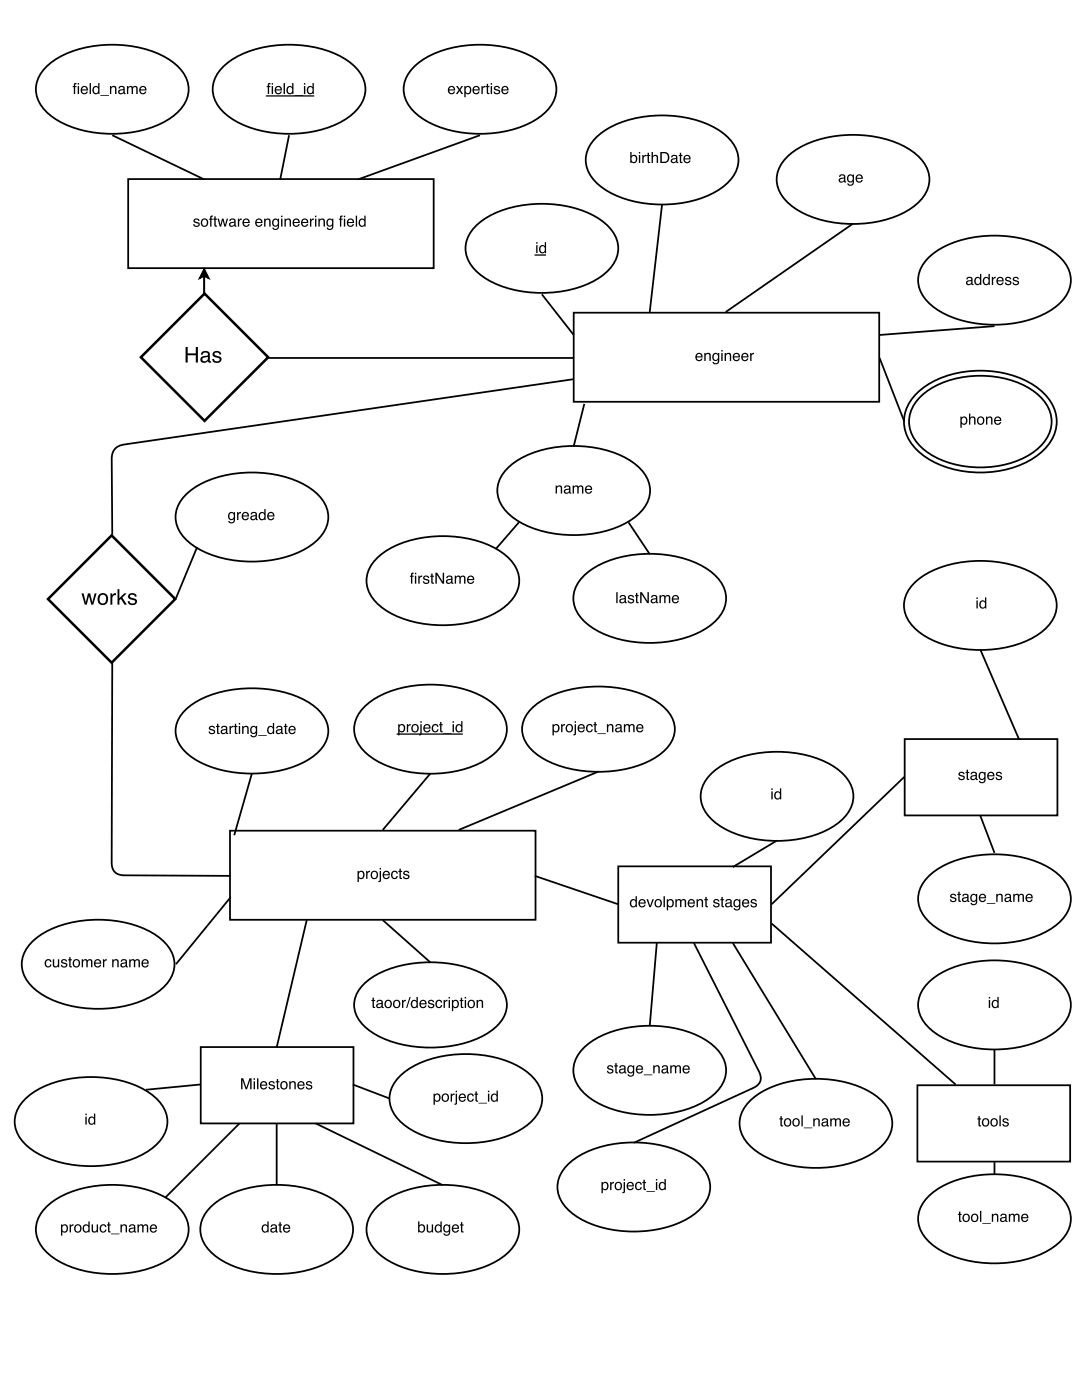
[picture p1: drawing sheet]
<svg xmlns="http://www.w3.org/2000/svg" width="216mm" height="279mm" viewBox="0 0 216 279" stroke-linecap="round" stroke-linejoin="round" font-family="sans-serif">
<g fill="none" stroke="#000" stroke-width=".35">
<path d="M9.5 13a19.2 19.2 0 0 1 12.9-4.1 19.8 19.8 0 0 1 12.9 4.1 6 6 0 0 1 0 9.6 19.2 19.2 0 0 1-12.9 4.1 19.8 19.8 0 0 1-12.9-4.1 6 6 0 0 1 0-9.6zM44.8 13a19.2 19.2 0 0 1 12.9-4.1 19.8 19.8 0 0 1 12.8 4.1 6 6 0 0 1 0 9.6 19.2 19.2 0 0 1-12.8 4.1 19.8 19.8 0 0 1-12.9-4.1 6 6 0 0 1 0-9.6zM82.9 13a19.2 19.2 0 0 1 12.9-4.1 19.8 19.8 0 0 1 12.8 4.1 6 6 0 0 1 0 9.6 19.2 19.2 0 0 1-12.8 4.1 19.8 19.8 0 0 1-12.9-4.1 6 6 0 0 1 0-9.6zM22.4 27l18.3 8.8M25.6 35.7h60.9v17.8h-60.9zM57.7 27l-1.8 8.8M95.8 27l-24.4 8.8M119.2 27.2a19.2 19.2 0 0 1 12.9-4.2 19.8 19.8 0 0 1 12.9 4.2 6 6 0 0 1 0 9.5 19.2 19.2 0 0 1-12.9 4.1 19.8 19.8 0 0 1-12.9-4.1 6 6 0 0 1 0-9.5zM157.3 31a19.2 19.2 0 0 1 12.9-4.1 19.8 19.8 0 0 1 12.9 4.1 6 6 0 0 1 0 9.6 19.2 19.2 0 0 1-12.9 4.1 19.8 19.8 0 0 1-12.9-4.1 6 6 0 0 1 0-9.6zM40.7 53.7l.9 1.8-.9-.4-.8 .4zM40.7 53.4v5.3M95.3 44.8a19.2 19.2 0 0 1 12.8-4.1 19.8 19.8 0 0 1 12.9 4.1 6 6 0 0 1 0 9.5 19.2 19.2 0 0 1-12.9 4.2 19.8 19.8 0 0 1-12.8-4.2 6 6 0 0 1 0-9.5z"/>
<path d="M108.1 58.7l6.4 8.2M132.1 40.7l-2.5 21.6M170.2 44.6l-25.4 17.7M185.6 51.1a19.2 19.2 0 0 1 12.8-4.1 19.8 19.8 0 0 1 12.9 4.1 6 6 0 0 1 0 9.6 19.2 19.2 0 0 1-12.9 4.1 19.8 19.8 0 0 1-12.8-4.1 6 6 0 0 1 0-9.6zM53.4 71.4h61.1M114.5 62.4h60.9v17.8h-60.9zM114.5 75.7l-89.7 13a2.62 2.62 0 0 0-2.5 2.9l.1 15.1M175.5 71.4l4.9 12.7M183.3 78.1a20 20 0 0 1 17.1-3.6 14.7 14.7 0 0 1 9.1 5.4 7.5 7.5 0 0 1-1.6 10.2 20 20 0 0 1-17.1 3.7 14.7 14.7 0 0 1-9.1-5.5 7.5 7.5 0 0 1 1.6-10.2zM183.6 79.2a17.8 17.8 0 0 1 13.7-4.1 15.8 15.8 0 0 1 11.1 5 6.4 6.4 0 0 1-.8 8.9 17.8 17.8 0 0 1-13.6 4.2 15.8 15.8 0 0 1-11.2-5 6.4 6.4 0 0 1 .8-9zM198.4 65.1l-22.9 1.8M37.4 98.4a19.2 19.2 0 0 1 12.9-4.1 19.8 19.8 0 0 1 12.8 4.1 6 6 0 0 1 0 9.6 19.2 19.2 0 0 1-12.8 4.1 19.8 19.8 0 0 1-12.9-4.1 6 6 0 0 1 0-9.6z"/>
<path d="M101.6 93.1a19.2 19.2 0 0 1 12.9-4.1 19.8 19.8 0 0 1 12.8 4.1 6 6 0 0 1 0 9.6 19.2 19.2 0 0 1-12.8 4.1 19.8 19.8 0 0 1-12.9-4.1 6 6 0 0 1 0-9.6zM116.6 80.6l-2.1 8.5M39.3 109.2l-4.2 10.2M75.5 111.1a19.2 19.2 0 0 1 12.9-4.1 19.8 19.8 0 0 1 12.8 4.1 6 6 0 0 1 0 9.6 19.2 19.2 0 0 1-12.8 4.1 19.8 19.8 0 0 1-12.9-4.1 6 6 0 0 1 0-9.6zM103.5 104.2l-4.5 5.3M116.8 114.6a19.2 19.2 0 0 1 12.8-4.1 19.8 19.8 0 0 1 12.9 4.1 6 6 0 0 1 0 9.6 19.2 19.2 0 0 1-12.9 4.1 19.8 19.8 0 0 1-12.8-4.1 6 6 0 0 1 0-9.6zM125.4 104.2l4.2 6.4M182.7 116.1a19.2 19.2 0 0 1 12.9-4.2 19.8 19.8 0 0 1 12.9 4.2 6 6 0 0 1 0 9.5 19.2 19.2 0 0 1-12.9 4.1 19.8 19.8 0 0 1-12.9-4.1 6 6 0 0 1 0-9.5zM22.4 132.1l-.1 40a2.26 2.26 0 0 0 2.5 2.6l21.2 .1M195.6 129.6l7.8 18M36.6 142.1a16.6 16.6 0 0 1 10.2-4.5 23 23 0 0 1 15.4 3 6.4 6.4 0 0 1 3.2 6.3 8.1 8.1 0 0 1-4.4 5 24.5 24.5 0 0 1-21.5 0 8.1 8.1 0 0 1-4.4-5 5.3 5.3 0 0 1 1.5-4.8zM50.3 154.3l-3.6 12.4"/>
<path d="M73 140.8a19.2 19.2 0 0 1 12.9-4.2 19.8 19.8 0 0 1 12.9 4.2 6 6 0 0 1 0 9.5 19.2 19.2 0 0 1-12.9 4.1 19.8 19.8 0 0 1-12.9-4.1 6 6 0 0 1 0-9.5zM85.9 154.3l-9.5 11.3M105.7 141.8a16.6 16.6 0 0 1 10.2-4.6 23 23 0 0 1 15.4 3 6.4 6.4 0 0 1 3.3 6.3 8.1 8.1 0 0 1-4.4 5 24.5 24.5 0 0 1-21.6 0 8.1 8.1 0 0 1-4.3-5 5.3 5.3 0 0 1 1.4-4.7zM119.4 154l-27.9 11.6M142.2 154.2a19.2 19.2 0 0 1 12.8-4.2 19.8 19.8 0 0 1 12.9 4.2 6 6 0 0 1 0 9.5 19.2 19.2 0 0 1-12.9 4.1 19.8 19.8 0 0 1-12.8-4.1 6 6 0 0 1 0-9.5zM180.4 155l-26.4 25.4M180.5 147.5h30.5v15.2h-30.5zM45.9 165.8h61v17.8h-61zM46 179l-10.9 13.4M106.7 174.8l16.6 5.6M123.4 172.9h30.4v15.2h-30.4zM155 167.7l-8.8 5.3"/>
<path d="M185.6 174.6a19.2 19.2 0 0 1 12.8-4.1 19.8 19.8 0 0 1 12.9 4.1 6 6 0 0 1 0 9.6 19.2 19.2 0 0 1-12.9 4.1 19.8 19.8 0 0 1-12.8-4.1 6 6 0 0 1 0-9.6zM195.6 162.8l2.8 7.4M6.7 187.7a19.2 19.2 0 0 1 12.9-4.1 19.8 19.8 0 0 1 12.8 4.1 6 6 0 0 1 0 9.5 19.2 19.2 0 0 1-12.8 4.1 19.8 19.8 0 0 1-12.9-4.1 6 6 0 0 1 0-9.5zM61.2 183.6l-6 25.4M72.2 196.8a16.6 16.6 0 0 1 10.2-4.5 23 23 0 0 1 15.4 2.9 6.4 6.4 0 0 1 3.2 6.3 8.1 8.1 0 0 1-4.3 5.1 24.5 24.5 0 0 1-21.6 0 8.1 8.1 0 0 1-4.3-5.1 5.3 5.3 0 0 1 1.4-4.7zM76.4 183.6l9.5 8.5M131.1 188.2l-1.5 16.6M138.5 188.2l12.9 25.6a2.16 2.16 0 0 1-1.1 3.3l-23.8 11M146.2 188.2l16.6 27.2M154 184.3l36.7 32.1M185.6 195.8a19.2 19.2 0 0 1 12.8-4.1 19.8 19.8 0 0 1 12.9 4.1 6 6 0 0 1 0 9.5 19.2 19.2 0 0 1-12.9 4.1 19.8 19.8 0 0 1-12.8-4.1 6 6 0 0 1 0-9.5zM5.3 219.1a19.2 19.2 0 0 1 12.9-4.2 19.8 19.8 0 0 1 12.8 4.2 6 6 0 0 1 0 9.5 19.2 19.2 0 0 1-12.8 4.1 19.8 19.8 0 0 1-12.9-4.1 6 6 0 0 1 0-9.5z"/>
<path d="M40 216.4l-10.9 1.1M40.1 209h30.4v15.2h-30.4zM70.4 216.4l7.4 2.9M80.1 214.5a19.2 19.2 0 0 1 12.9-4.1 19.8 19.8 0 0 1 12.8 4.1 6 6 0 0 1 0 9.5 19.2 19.2 0 0 1-12.8 4.1 19.8 19.8 0 0 1-12.9-4.1 6 6 0 0 1 0-9.5zM116.8 208.8a19.2 19.2 0 0 1 12.8-4.1 19.8 19.8 0 0 1 12.9 4.1 6 6 0 0 1 0 9.6 19.2 19.2 0 0 1-12.9 4.1 19.8 19.8 0 0 1-12.8-4.1 6 6 0 0 1 0-9.6zM149.9 219.4a19.2 19.2 0 0 1 12.9-4.1 19.8 19.8 0 0 1 12.9 4.1 6 6 0 0 1 0 9.6 19.2 19.2 0 0 1-12.9 4.1 19.8 19.8 0 0 1-12.9-4.1 6 6 0 0 1 0-9.6zM183.1 216.6h30.4v15.2h-30.4zM198.4 209.4v7M47.8 224.2l-14.8 14.8M55.2 224.2v12.3M63 224.2l25.4 12.3M113.6 232.1a19.2 19.2 0 0 1 12.9-4.1 19.8 19.8 0 0 1 12.8 4.1 6 6 0 0 1 0 9.6 19.2 19.2 0 0 1-12.8 4.1 19.8 19.8 0 0 1-12.9-4.1 6 6 0 0 1 0-9.6z"/>
<path d="M185.6 238.5a19.2 19.2 0 0 1 12.8-4.1 19.8 19.8 0 0 1 12.9 4.1 6 6 0 0 1 0 9.5 19.2 19.2 0 0 1-12.9 4.1 19.8 19.8 0 0 1-12.8-4.1 6 6 0 0 1 0-9.5zM198.4 232v2.4M9.5 240.6a19.2 19.2 0 0 1 12.9-4.1 19.8 19.8 0 0 1 12.9 4.1 6 6 0 0 1 0 9.5 19.2 19.2 0 0 1-12.9 4.1 19.8 19.8 0 0 1-12.9-4.1 6 6 0 0 1 0-9.5zM42.3 240.6a19.2 19.2 0 0 1 12.9-4.1 19.8 19.8 0 0 1 12.9 4.1 6 6 0 0 1 0 9.5 19.2 19.2 0 0 1-12.9 4.1 19.8 19.8 0 0 1-12.9-4.1 6 6 0 0 1 0-9.5zM75.5 240.6a19.2 19.2 0 0 1 12.9-4.1 19.8 19.8 0 0 1 12.8 4.1 6 6 0 0 1 0 9.5 19.2 19.2 0 0 1-12.8 4.1 19.8 19.8 0 0 1-12.9-4.1 6 6 0 0 1 0-9.5z"/>
</g>
<g fill="#000">
<path d="M40.7 53.7l.9 1.8-.9-.4-.8 .4z"/>
<path d="M14.8 16.7l.5-.1v.2l-.3 .2v.2h.3v.2h-.3v1.4h-.3v-1.4h-.2v-.2h.2zM15.5 17.2h.3v1.6h-.3zM15.5 16.6h.3v.3h-.3zM16.3 17.4a.73 .73 0 0 1 .9-.2 .73 .73 0 0 1 .3 .9h-1.1a.45 .45 0 0 0 .3 .5 .45 .45 0 0 0 .6-.3h.2a.78 .78 0 0 1-1.1 .4 .78 .78 0 0 1-.2-1.1zM16.5 17.5l-.1 .3h.9l-.3-.4zM17.9 16.6h.3v2.2h-.3zM18.8 17.5a.55 .55 0 0 0 0 .8 .55 .55 0 0 0 .7 .1 .55 .55 0 0 0 .1-.7 .55 .55 0 0 0-.8-.2zM18.7 17.3l.6-.1 .3 .2v-.8h.2v2.2h-.2v-.3a.73 .73 0 0 1-1 .1 .73 .73 0 0 1-.1-1zM20 19h1.7v.1h-1.7zM21.9 17.2h.3v.2a.57 .57 0 0 1 .7-.2 .57 .57 0 0 1 .3 .5v1.1h-.2v-1a.39 .39 0 0 0-.5-.4 .39 .39 0 0 0-.3 .5v.9h-.3zM23.9 18.2a.38 .38 0 0 0 .5 .4 .38 .38 0 0 0 .2-.6zM23.7 17.3a.71 .71 0 0 1 1.2 .3v.9l.2 .1v.2h-.2a.45 .45 0 0 0-.7 0 .49 .49 0 0 1-.6-.4 .49 .49 0 0 1 .5-.5l.5-.2a.36 .36 0 0 0-.3-.4 .36 .36 0 0 0-.4 .4h-.3zM25.3 17.2h.3v.2a.52 .52 0 0 1 .9 0 .53 .53 0 0 1 .6-.2 .53 .53 0 0 1 .4 .5v1.1h-.3v-1.3l-.3-.1-.3 .2-.1 1.2h-.2v-1.1a.36 .36 0 0 0-.5-.3 .36 .36 0 0 0-.2 .5v.9h-.3zM28 17.4a.73 .73 0 0 1 .9-.2 .73 .73 0 0 1 .3 .9h-1.1a.45 .45 0 0 0 .3 .5 .45 .45 0 0 0 .5-.3h.3a.78 .78 0 0 1-1.1 .4 .78 .78 0 0 1-.2-1.1zM28.2 17.5l-.1 .3h.9l-.3-.4z"/>
<path d="M53.5 16.7l.5-.1v.2l-.3 .2v.2h.3v.2h-.3v1.4h-.3v-1.4h-.2v-.2h.2zM54.2 17.2h.3v1.6h-.3zM54.2 16.6h.3v.3h-.3zM55 17.4a.73 .73 0 0 1 .9-.2 .73 .73 0 0 1 .4 .9h-1.2a.45 .45 0 0 0 .3 .5 .45 .45 0 0 0 .6-.3h.2a.78 .78 0 0 1-1.1 .4 .78 .78 0 0 1-.2-1.1zM55.2 17.5l-.1 .3h.9l-.3-.4zM56.6 16.6h.3v2.2h-.3zM57.6 17.5a.55 .55 0 0 0-.1 .8 .55 .55 0 0 0 .7 .1 .55 .55 0 0 0 .1-.7 .55 .55 0 0 0-.7-.2zM57.5 17.3l.5-.1 .3 .2v-.8h.3v2.2h-.3v-.3a.73 .73 0 0 1-1 .1 .73 .73 0 0 1-.1-1zM58.8 19h1.6v.1h-1.6zM60.6 17.2h.3v1.6h-.3zM60.6 16.6h.3v.3h-.3zM61.6 17.5a.55 .55 0 0 0-.1 .8 .55 .55 0 0 0 .8 .1 .55 .55 0 0 0 .1-.7 .55 .55 0 0 0-.8-.2zM61.5 17.3l.6-.1 .3 .2v-.8h.2v2.2h-.2v-.3a.73 .73 0 0 1-1 .1 .73 .73 0 0 1-.1-1z"/>
<path d="M89.6 17.4a.73 .73 0 0 1 .9-.2 .73 .73 0 0 1 .3 .9h-1.2a.45 .45 0 0 0 .4 .5 .45 .45 0 0 0 .5-.3h.3a.78 .78 0 0 1-1.1 .4 .78 .78 0 0 1-.2-1.1zM89.8 17.5l-.1 .3h.8l-.2-.4zM91 17.2h.3l.4 .5 .4-.5h.3l-.5 .8 .5 .8h-.3l-.4-.6-.4 .6h-.3l.5-.8zM93 17.5a.56 .56 0 0 0-.1 .8 .56 .56 0 0 0 .8 .1 .56 .56 0 0 0 .1-.7 .56 .56 0 0 0-.8-.2zM92.6 17.2h.3v.2a.7 .7 0 0 1 1-.1 .7 .7 0 0 1 .1 1 .62 .62 0 0 1-.4 .5 .62 .62 0 0 1-.7-.2v.8h-.3zM94.5 17.4a.73 .73 0 0 1 .9-.2 .73 .73 0 0 1 .3 .9h-1.1a.45 .45 0 0 0 .3 .5 .45 .45 0 0 0 .5-.3h.3a.78 .78 0 0 1-1.1 .4 .78 .78 0 0 1-.2-1.1zM94.7 17.5l-.1 .3h.9l-.3-.4zM96.1 17.2h.2v.2l.3-.2 .2-.1v.3a.43 .43 0 0 0-.5 .5v.9h-.2zM97.1 16.7h.3v.5h.2v.2h-.2v1l.2 .2v.2a.38 .38 0 0 1-.5-.4v-1h-.2v-.2h.2zM97.9 17.2h.3v1.6h-.3zM97.9 16.6h.3v.3h-.3zM98.7 17.3a.64 .64 0 0 1 1.1 .3h-.3a.34 .34 0 0 0-.3-.2 .34 .34 0 0 0-.4 .3h.1a.76 .76 0 0 1 .9 .8 .69 .69 0 0 1-.8 .3 .69 .69 0 0 1-.5-.5h.2a.39 .39 0 0 0 .4 .3 .39 .39 0 0 0 .4-.4 .76 .76 0 0 1-.9-.8zM100.2 17.4a.73 .73 0 0 1 .9-.2 .73 .73 0 0 1 .4 .9h-1.2a.45 .45 0 0 0 .4 .5 .45 .45 0 0 0 .5-.3h.3a.78 .78 0 0 1-1.2 .4 .78 .78 0 0 1-.2-1.1zM100.5 17.5l-.2 .3h.9l-.3-.4z"/>
<path d="M125.8 30.3h.2v.8a.7 .7 0 0 1 .9-.1 .7 .7 0 0 1 .2 .9 .63 .63 0 0 1-.4 .6 .63 .63 0 0 1-.7-.2v.2h-.2zM126.1 31.3a.55 .55 0 0 0-.1 .7 .55 .55 0 0 0 .8 .2 .56 .56 0 0 0 0-.8 .56 .56 0 0 0-.7-.1zM127.5 30.9h.3v1.6h-.3zM127.5 30.3h.3v.3h-.3zM128.2 30.9h.2v.3l.3-.3h.2v.3a.43 .43 0 0 0-.5 .4v.9h-.2zM129.2 30.5h.3v.4h.2v.3h-.2v1l.2 .1v.2a.38 .38 0 0 1-.5-.3v-1h-.2v-.3h.2zM130 30.3h.3v.8a.56 .56 0 0 1 .6-.2 .56 .56 0 0 1 .4 .6v1h-.3v-1a.39 .39 0 0 0-.4-.4 .39 .39 0 0 0-.3 .6v.8h-.3zM132.1 30.6v1.7h.5a.86 .86 0 0 0 .7-.9 .86 .86 0 0 0-.7-.8zM131.8 30.3h.8a1.11 1.11 0 0 1 1 1.1 1.11 1.11 0 0 1-1 1.1h-.8zM134.1 32a.38 .38 0 0 0 .5 .3 .38 .38 0 0 0 .2-.6zM134 31.1a.71 .71 0 0 1 1.2 .2v1h.1v.2l-.1 .1a.45 .45 0 0 0-.7 0 .49 .49 0 0 1-.7-.4 .49 .49 0 0 1 .5-.6l.6-.1a.36 .36 0 0 0-.3-.4 .36 .36 0 0 0-.4 .3h-.3zM135.7 30.5h.2v.4h.3v.3h-.3v1l.3 .1v.2a.38 .38 0 0 1-.5-.3v-1h-.3v-.3h.3zM136.6 31.1a.73 .73 0 0 1 .9-.1 .73 .73 0 0 1 .3 .8h-1.2a.45 .45 0 0 0 .4 .5 .45 .45 0 0 0 .5-.3h.3a.78 .78 0 0 1-1.1 .5 .78 .78 0 0 1-.3-1.2zM136.8 31.3l-.1 .3h.8l-.3-.4z"/>
<path d="M167.6 35.9a.38 .38 0 0 0 .5 .3 .38 .38 0 0 0 .2-.6zM167.5 35a.71 .71 0 0 1 1.2 .2v1h.1v.2h-.1a.45 .45 0 0 0-.7 0 .49 .49 0 0 1-.7-.3 .49 .49 0 0 1 .5-.6l.6-.1a.36 .36 0 0 0-.3-.4 .36 .36 0 0 0-.4 .3h-.3zM169.2 35l.5-.2 .5 .2v-.2h.2v1.5a.7 .7 0 0 1-.5 .8 .7 .7 0 0 1-.8-.5h.2a.46 .46 0 0 0 .6 .2 .46 .46 0 0 0 .2-.6 .69 .69 0 0 1-.9 .1 .69 .69 0 0 1-.2-.9zM169.4 35.1a.56 .56 0 0 0-.1 .8 .56 .56 0 0 0 .7 .2 .56 .56 0 0 0 .2-.8 .56 .56 0 0 0-.8-.2zM170.9 35a.73 .73 0 0 1 .9-.1 .73 .73 0 0 1 .4 .8h-1.2a.45 .45 0 0 0 .3 .5 .45 .45 0 0 0 .6-.3h.2a.78 .78 0 0 1-1.1 .5 .78 .78 0 0 1-.2-1.2zM171.1 35.1l-.1 .4h.9l-.3-.5z"/>
<path d="M38.8 43.7a.64 .64 0 0 1 1 .4h-.2a.34 .34 0 0 0-.4-.3 .34 .34 0 0 0-.3 .3l.1 .1a.76 .76 0 0 1 .8 .8 .69 .69 0 0 1-.7 .3 .69 .69 0 0 1-.5-.6h.2a.39 .39 0 0 0 .4 .4 .39 .39 0 0 0 .4-.4l-.1-.1a.76 .76 0 0 1-.9-.7zM40.5 44a.56 .56 0 0 0-.1 .8 .56 .56 0 0 0 .8 .1 .55 .55 0 0 0 0-.8 .55 .55 0 0 0-.7-.1zM40.3 43.8a.78 .78 0 0 1 1.1 .1 .78 .78 0 0 1-.1 1.1 .78 .78 0 0 1-1.1-.1l-.1-.7zM42 43.1l.5-.1v.3l-.3 .1v.2h.3v.3h-.3v1.3h-.3v-1.3h-.2v-.3h.2zM42.8 43.2h.2v.4h.3v.3h-.3v1l.3 .1v.2a.38 .38 0 0 1-.5-.3v-1h-.2v-.3h.2zM43.4 43.6h.3l.3 1.3 .3-1.3h.3l.3 1.3 .3-1.3h.3l-.5 1.6h-.2l-.4-1.2-.3 1.2h-.3zM46 44.7a.38 .38 0 0 0 .5 .3 .38 .38 0 0 0 .2-.6zM45.9 43.8a.71 .71 0 0 1 1.1 .2v1h.2v.2l-.1 .1a.45 .45 0 0 0-.7 0 .49 .49 0 0 1-.7-.4 .49 .49 0 0 1 .5-.6l.5-.1a.36 .36 0 0 0-.3-.4 .36 .36 0 0 0-.4 .3h-.2zM47.5 43.6h.2v.3l.3-.3h.2v.3a.43 .43 0 0 0-.5 .4v.9h-.2zM48.6 43.8a.73 .73 0 0 1 .9-.1 .73 .73 0 0 1 .3 .8h-1.1a.45 .45 0 0 0 .3 .5 .45 .45 0 0 0 .5-.3h.3a.78 .78 0 0 1-1.1 .5 .78 .78 0 0 1-.2-1.2zM48.8 44l-.1 .3h.9l-.3-.4zM51.1 43.8a.73 .73 0 0 1 .9-.1 .73 .73 0 0 1 .4 .8h-1.2a.45 .45 0 0 0 .3 .5 .45 .45 0 0 0 .6-.3h.2a.78 .78 0 0 1-1.1 .5 .78 .78 0 0 1-.2-1.2zM51.3 44l-.1 .3h.9l-.3-.4zM52.7 43.6h.3v.3a.57 .57 0 0 1 .6-.3 .57 .57 0 0 1 .4 .6v1h-.3v-1a.39 .39 0 0 0-.5-.3 .39 .39 0 0 0-.2 .5v.8h-.3zM54.5 43.8l.5-.2 .4 .2v-.2h.3v1.5a.7 .7 0 0 1-.5 .8 .7 .7 0 0 1-.9-.5h.3a.46 .46 0 0 0 .6 .2 .46 .46 0 0 0 .2-.6 .69 .69 0 0 1-.9 .1 .69 .69 0 0 1-.2-.9zM54.7 44a.56 .56 0 0 0-.1 .7 .56 .56 0 0 0 .7 .2 .56 .56 0 0 0 .1-.7 .56 .56 0 0 0-.7-.2zM56.1 43.6h.3v1.6h-.3zM56.1 43h.3v.3h-.3zM56.8 43.6h.2v.3a.57 .57 0 0 1 .7-.3 .57 .57 0 0 1 .4 .6v1h-.3v-1a.39 .39 0 0 0-.5-.3 .39 .39 0 0 0-.3 .5v.8h-.2zM58.6 43.8a.73 .73 0 0 1 .9-.1 .73 .73 0 0 1 .3 .8h-1.1a.45 .45 0 0 0 .3 .5 .45 .45 0 0 0 .5-.3h.3a.78 .78 0 0 1-1.1 .5 .78 .78 0 0 1-.2-1.2zM58.8 44l-.1 .3h.8l-.2-.4zM60.3 43.8a.73 .73 0 0 1 .9-.1 .73 .73 0 0 1 .3 .8h-1.2a.45 .45 0 0 0 .4 .5 .45 .45 0 0 0 .5-.3h.3a.78 .78 0 0 1-1.1 .5 .78 .78 0 0 1-.2-1.2zM60.5 44l-.1 .3h.8l-.2-.4zM61.9 43.6h.2v.3l.3-.3h.2v.3a.43 .43 0 0 0-.5 .4v.9h-.2zM62.9 43.6h.2v1.6h-.2zM62.9 43h.2v.3h-.2zM63.5 43.6h.3v.3a.57 .57 0 0 1 .6-.3 .57 .57 0 0 1 .4 .6v1h-.2v-1a.39 .39 0 0 0-.5-.3 .39 .39 0 0 0-.3 .5v.8h-.3zM65.3 43.8l.5-.2 .5 .2v-.2h.2v1.5a.7 .7 0 0 1-.5 .8 .7 .7 0 0 1-.8-.5h.2a.46 .46 0 0 0 .7 .2 .46 .46 0 0 0 .2-.6 .69 .69 0 0 1-1 .1 .69 .69 0 0 1-.2-.9zM65.5 44a.56 .56 0 0 0-.1 .7 .56 .56 0 0 0 .7 .2 .56 .56 0 0 0 .2-.7 .56 .56 0 0 0-.8-.2zM67.9 43.1l.5-.1v.3l-.3 .1v.2h.3v.3h-.3v1.3h-.3v-1.3h-.2v-.3h.2zM68.6 43.6h.3v1.6h-.3zM68.6 43h.3v.3h-.3zM69.4 43.8a.73 .73 0 0 1 .9-.1 .73 .73 0 0 1 .4 .8h-1.2a.45 .45 0 0 0 .3 .5 .45 .45 0 0 0 .6-.3h.2a.78 .78 0 0 1-1.1 .5 .78 .78 0 0 1-.2-1.2zM69.6 44l-.1 .3h.9l-.3-.4zM71 43h.3v2.2h-.3zM72 44a.55 .55 0 0 0-.1 .7 .55 .55 0 0 0 .7 .2 .55 .55 0 0 0 .1-.8 .55 .55 0 0 0-.7-.1zM71.9 43.7l.5-.1 .3 .2v-.8h.3v2.2h-.3v-.2a.73 .73 0 0 1-1 .1 .73 .73 0 0 1-.1-1.1z"/>
<path d="M107 48.9h.3v1.6h-.3zM107 48.3h.3v.3h-.3zM108 49.3a.55 .55 0 0 0-.1 .7 .55 .55 0 0 0 .7 .2 .55 .55 0 0 0 .1-.8 .55 .55 0 0 0-.7-.1zM107.9 49l.5-.1 .3 .2v-.8h.3v2.2h-.3v-.2a.73 .73 0 0 1-1 .1 .73 .73 0 0 1-.1-1.1z"/>
<path d="M193 56.3a.38 .38 0 0 0 .5 .4 .38 .38 0 0 0 .2-.6zM192.9 55.4a.71 .71 0 0 1 1.2 .3v.9l.1 .1v.2h-.1a.45 .45 0 0 0-.7 0 .49 .49 0 0 1-.7-.4 .49 .49 0 0 1 .5-.5l.6-.2a.36 .36 0 0 0-.3-.4 .36 .36 0 0 0-.4 .4h-.3zM194.8 55.6a.55 .55 0 0 0-.1 .8 .55 .55 0 0 0 .7 .1 .55 .55 0 0 0 .1-.7 .55 .55 0 0 0-.7-.2zM194.7 55.4l.5-.1 .3 .2v-.8h.3v2.2h-.2v-.3a.73 .73 0 0 1-1.1 .1 .73 .73 0 0 1 0-1zM196.5 55.6a.55 .55 0 0 0-.1 .8 .55 .55 0 0 0 .7 .1 .55 .55 0 0 0 .1-.7 .55 .55 0 0 0-.7-.2zM196.4 55.4l.5-.1 .3 .2v-.8h.3v2.2h-.2v-.3a.73 .73 0 0 1-1.1 .1 .73 .73 0 0 1 0-1zM197.9 55.3h.3v.2l.2-.2 .3-.1v.3a.43 .43 0 0 0-.5 .5v.9h-.3zM199 55.5a.73 .73 0 0 1 .9-.2 .73 .73 0 0 1 .4 .9h-1.2a.45 .45 0 0 0 .3 .5 .45 .45 0 0 0 .6-.3h.3a.78 .78 0 0 1-1.2 .4 .78 .78 0 0 1-.2-1.1zM199.2 55.6l-.1 .3h.9l-.3-.4zM200.7 55.4a.64 .64 0 0 1 1.1 .3h-.3a.34 .34 0 0 0-.3-.2 .34 .34 0 0 0-.4 .3h.1a.76 .76 0 0 1 .9 .8 .69 .69 0 0 1-.7 .3 .69 .69 0 0 1-.6-.5h.3a.39 .39 0 0 0 .4 .3 .39 .39 0 0 0 .3-.4 .76 .76 0 0 1-.9-.8zM202.2 55.4a.64 .64 0 0 1 1.1 .3h-.3a.34 .34 0 0 0-.3-.2 .34 .34 0 0 0-.3 .3 .76 .76 0 0 1 .9 .8 .69 .69 0 0 1-.7 .3 .69 .69 0 0 1-.6-.5h.3a.39 .39 0 0 0 .4 .3 .39 .39 0 0 0 .4-.4h-.1a.76 .76 0 0 1-.9-.8z"/>
<path d="M37 69.3h.5v1.2h1.6v-1.2h.4v3h-.4v-1.4h-1.6v1.4h-.5zM40.4 71.6a.54 .54 0 0 0 .6 .5 .54 .54 0 0 0 .5-.6v-.3zM40.2 70.3a.98 .98 0 0 1 1.7 .4v1.3l.2 .1v.3a.43 .43 0 0 1-.6-.4 .77 .77 0 0 1-1.1 .4 .77 .77 0 0 1-.2-1.1l1.3-.4a.51 .51 0 0 0-.5-.6 .51 .51 0 0 0-.6 .5h-.3zM42.6 70.2a.91 .91 0 0 1 1.5 .5h-.3a.48 .48 0 0 0-.5-.4 .48 .48 0 0 0-.5 .5l.2 .1a.97 .97 0 0 1 1.2 1 .98 .98 0 0 1-1 .5 .98 .98 0 0 1-.9-.8h.4a.55 .55 0 0 0 .6 .5 .55 .55 0 0 0 .5-.5l-.2-.1a.98 .98 0 0 1-1.2-1z"/>
<path d="M139 70.6a.73 .73 0 0 1 .8-.1 .73 .73 0 0 1 .4 .8h-1.2a.45 .45 0 0 0 .4 .5 .45 .45 0 0 0 .5-.3h.3a.78 .78 0 0 1-1.1 .5 .78 .78 0 0 1-.3-1.2zM139.2 70.8l-.2 .3h.9l-.3-.4zM140.5 70.4h.3v.3a.57 .57 0 0 1 .6-.3 .57 .57 0 0 1 .4 .6v1h-.2v-1a.39 .39 0 0 0-.5-.3 .39 .39 0 0 0-.3 .5v.8h-.3zM142.3 70.6l.5-.2 .5 .3v-.2h.2v1.4a.7 .7 0 0 1-.5 .8 .7 .7 0 0 1-.8-.5h.2a.46 .46 0 0 0 .7 .2 .46 .46 0 0 0 .2-.6 .69 .69 0 0 1-1 .1 .69 .69 0 0 1-.2-.9zM142.5 70.8a.56 .56 0 0 0-.1 .7 .56 .56 0 0 0 .7 .2 .56 .56 0 0 0 .2-.7 .56 .56 0 0 0-.8-.2zM143.9 70.5h.3v1.5h-.3zM143.9 69.9h.3v.3h-.3zM144.6 70.4h.3v.3a.57 .57 0 0 1 .6-.3 .57 .57 0 0 1 .4 .6v1h-.3v-1a.39 .39 0 0 0-.5-.3 .39 .39 0 0 0-.2 .5v.8h-.3zM146.4 70.6a.73 .73 0 0 1 .9-.1 .73 .73 0 0 1 .4 .8h-1.2a.45 .45 0 0 0 .3 .5 .45 .45 0 0 0 .6-.3h.2a.78 .78 0 0 1-1.1 .5 .78 .78 0 0 1-.2-1.2zM146.6 70.8l-.1 .3h.9l-.3-.4zM148.1 70.6a.73 .73 0 0 1 .9-.1 .73 .73 0 0 1 .4 .8h-1.2a.45 .45 0 0 0 .3 .5 .45 .45 0 0 0 .6-.3h.2a.78 .78 0 0 1-1.1 .5 .78 .78 0 0 1-.2-1.2zM148.3 70.8l-.1 .3h.9l-.3-.4zM149.7 70.4h.2v.3l.3-.3h.3v.3a.43 .43 0 0 0-.5 .4v.9h-.3z"/>
<path d="M110.9 96.9h.2v.2a.57 .57 0 0 1 .7-.2 .57 .57 0 0 1 .4 .6v1h-.3v-1a.39 .39 0 0 0-.5-.4 .39 .39 0 0 0-.3 .6v.8h-.2zM112.8 97.9a.38 .38 0 0 0 .5 .4 .38 .38 0 0 0 .2-.6zM112.7 97.1a.71 .71 0 0 1 1.1 .2v1h.2v.2h-.1a.45 .45 0 0 0-.7 0 .49 .49 0 0 1-.7-.3 .49 .49 0 0 1 .5-.6l.5-.1a.36 .36 0 0 0-.3-.4 .36 .36 0 0 0-.4 .3h-.2zM114.3 96.9h.2v.2a.52 .52 0 0 1 .9 0 .53 .53 0 0 1 .6-.2 .53 .53 0 0 1 .4 .5v1.1h-.3v-1.2l-.2-.2-.4 .3v1.1h-.3v-1a.36 .36 0 0 0-.5-.4 .36 .36 0 0 0-.2 .6v.8h-.2zM116.9 97.1a.73 .73 0 0 1 .9-.1 .73 .73 0 0 1 .4 .8h-1.2a.45 .45 0 0 0 .3 .5 .45 .45 0 0 0 .6-.3h.2a.78 .78 0 0 1-1.1 .5 .78 .78 0 0 1-.2-1.2zM117.1 97.2l-.1 .4h.9l-.3-.5z"/>
<path d="M192 83.5a.56 .56 0 0 0-.1 .7 .56 .56 0 0 0 .7 .2 .56 .56 0 0 0 .2-.7 .56 .56 0 0 0-.8-.2zM191.6 83.2h.3v.2a.7 .7 0 0 1 1-.1 .7 .7 0 0 1 .1 .9 .62 .62 0 0 1-.4 .6 .62 .62 0 0 1-.7-.2v.8h-.3zM193.4 82.5h.2v.9a.56 .56 0 0 1 .7-.3 .56 .56 0 0 1 .3 .6v1h-.2v-1a.39 .39 0 0 0-.5-.4 .39 .39 0 0 0-.3 .6v.8h-.2zM195.3 83.5a.56 .56 0 0 0 0 .8 .56 .56 0 0 0 .7 .1 .55 .55 0 0 0 .1-.8 .55 .55 0 0 0-.8-.1zM195.1 83.3a.78 .78 0 0 1 1.1 .1 .78 .78 0 0 1-.1 1.1 .78 .78 0 0 1-1.1-.1v-.7zM196.7 83.1h.3v.3a.57 .57 0 0 1 .7-.3 .57 .57 0 0 1 .3 .6v1h-.2v-1a.39 .39 0 0 0-.5-.3 .39 .39 0 0 0-.3 .5v.8h-.3zM198.6 83.3a.73 .73 0 0 1 .8-.1 .73 .73 0 0 1 .4 .8h-1.2a.45 .45 0 0 0 .4 .5 .45 .45 0 0 0 .5-.3h.3a.78 .78 0 0 1-1.1 .5 .78 .78 0 0 1-.3-1.2zM198.8 83.5l-.2 .3h.9l-.3-.4z"/>
<path d="M16.3 118.4h.4l.4 1.8 .5-1.8h.4l.4 1.8 .5-1.8h.4l-.7 2.3h-.4l-.4-1.8-.5 1.8h-.4zM20.1 118.8a.85 .85 0 0 0-.2 1.1 .85 .85 0 0 0 1 .4 .97 .97 0 0 0-.4-1.6zM19.8 118.7a1.12 1.12 0 0 1 1.5-.1 1.12 1.12 0 0 1 .2 1.5 1.08 1.08 0 0 1-1.5 .6 1.08 1.08 0 0 1-.5-1.5zM22 118.4h.4v.4l.3-.4h.4v.4a.59 .59 0 0 0-.7 .6v1.3h-.4zM23.5 117.6h.3v1.8l1-1h.5l-.9 .9 .9 1.4h-.5l-.7-1.2-.3 .3v.9h-.3zM25.8 118.6a.91 .91 0 0 1 1.5 .5h-.4a.48 .48 0 0 0-.5-.4 .48 .48 0 0 0-.4 .4l.2 .2a.97 .97 0 0 1 1.1 .9 .98 .98 0 0 1-1 .6 .98 .98 0 0 1-.8-.8h.3a.55 .55 0 0 0 .6 .4 .55 .55 0 0 0 .5-.5l-.2-.1a.98 .98 0 0 1-1.1-.9z"/>
<path d="M45.7 102.4l.5-.2 .5 .2v-.2h.2v1.5a.7 .7 0 0 1-.5 .7 .7 .7 0 0 1-.9-.4h.3a.46 .46 0 0 0 .6 .2 .46 .46 0 0 0 .2-.6 .69 .69 0 0 1-.9 .1 .69 .69 0 0 1-.2-.9zM45.9 102.5a.56 .56 0 0 0-.1 .7 .56 .56 0 0 0 .7 .3 .56 .56 0 0 0 .1-.8 .56 .56 0 0 0-.7-.2zM47.3 102.2h.3v.3l.2-.3h.3v.2a.43 .43 0 0 0-.5 .5v.9h-.3zM48.4 102.4a.73 .73 0 0 1 .9-.2 .73 .73 0 0 1 .4 .9h-1.2a.45 .45 0 0 0 .4 .5 .45 .45 0 0 0 .5-.3h.3a.78 .78 0 0 1-1.2 .5 .78 .78 0 0 1-.2-1.2zM48.7 102.5l-.2 .4h.9l-.3-.5zM50.2 103.2a.38 .38 0 0 0 .5 .4 .38 .38 0 0 0 .2-.6zM50.1 102.4a.71 .71 0 0 1 1.2 .2v1h.1v.2h-.1a.45 .45 0 0 0-.7 0 .49 .49 0 0 1-.7-.3 .49 .49 0 0 1 .5-.6l.6-.2a.36 .36 0 0 0-.3-.3 .36 .36 0 0 0-.4 .3h-.3zM52 102.6a.55 .55 0 0 0-.1 .7 .55 .55 0 0 0 .7 .2 .55 .55 0 0 0 .1-.8 .55 .55 0 0 0-.7-.1zM51.9 102.3l.5-.1 .3 .2v-.8h.3v2.2h-.2v-.2a.73 .73 0 0 1-1.1 0 .73 .73 0 0 1 0-1zM53.5 102.4a.73 .73 0 0 1 .9-.2 .73 .73 0 0 1 .4 .9h-1.2a.45 .45 0 0 0 .3 .5 .45 .45 0 0 0 .6-.3h.2a.78 .78 0 0 1-1.1 .5 .78 .78 0 0 1-.2-1.2zM53.7 102.5l-.1 .4h.9l-.3-.5z"/>
<path d="M82.1 114.4l.4-.1v.2l-.2 .2v.2h.2v.2h-.2v1.4h-.3v-1.4h-.2v-.2h.2zM82.8 114.9h.3v1.6h-.3zM82.8 114.3h.3v.3h-.3zM83.5 114.9h.2v.3l.3-.3h.2v.2a.43 .43 0 0 0-.5 .5v.9h-.2zM84.6 115a.64 .64 0 0 1 1 .4h-.2a.34 .34 0 0 0-.4-.3 .34 .34 0 0 0-.3 .3l.1 .1a.76 .76 0 0 1 .9 .7 .69 .69 0 0 1-.8 .4 .69 .69 0 0 1-.5-.6h.2a.39 .39 0 0 0 .4 .3 .39 .39 0 0 0 .4-.3l-.1-.1a.76 .76 0 0 1-.8-.7zM86.1 114.4h.2v.5h.3v.2h-.3v1.1l.3 .1v.2a.38 .38 0 0 1-.5-.3v-1.1h-.3v-.2h.3zM86.9 114.3h.3l1.1 1.8v-1.8h.3v2.2h-.3l-1.1-1.8v1.8h-.3zM89.3 115.9a.38 .38 0 0 0 .5 .4 .38 .38 0 0 0 .2-.6zM89.1 115.1a.71 .71 0 0 1 1.2 .2v1h.2v.2h-.2a.45 .45 0 0 0-.7 0 .49 .49 0 0 1-.6-.3 .49 .49 0 0 1 .5-.6l.5-.2a.36 .36 0 0 0-.3-.3 .36 .36 0 0 0-.4 .3h-.3zM90.7 114.9h.3v.2a.52 .52 0 0 1 .9 0 .53 .53 0 0 1 .6-.2 .53 .53 0 0 1 .4 .5v1.1h-.3v-1.3l-.3-.1-.3 .2-.1 1.2h-.2v-1.1a.36 .36 0 0 0-.5-.3 .36 .36 0 0 0-.2 .5v.9h-.3zM93.4 115.1a.73 .73 0 0 1 .9-.2 .73 .73 0 0 1 .3 .9h-1.1a.45 .45 0 0 0 .3 .5 .45 .45 0 0 0 .6-.3h.2a.78 .78 0 0 1-1.1 .5 .78 .78 0 0 1-.2-1.2zM93.6 115.2l-.1 .4h.9l-.3-.5z"/>
<path d="M123 118.2h.2v2.2h-.2zM123.9 119.8a.38 .38 0 0 0 .5 .4 .38 .38 0 0 0 .2-.6zM123.7 118.9a.71 .71 0 0 1 1.2 .3v.9l.2 .1v.2h-.2a.45 .45 0 0 0-.7 0 .49 .49 0 0 1-.6-.4 .49 .49 0 0 1 .5-.5l.5-.2a.36 .36 0 0 0-.3-.4 .36 .36 0 0 0-.4 .4h-.3zM125.4 118.9a.64 .64 0 0 1 1.1 .3h-.3a.34 .34 0 0 0-.3-.2 .34 .34 0 0 0-.3 .3h.1a.76 .76 0 0 1 .8 .8 .69 .69 0 0 1-.7 .3 .69 .69 0 0 1-.6-.5h.3a.39 .39 0 0 0 .4 .3 .39 .39 0 0 0 .4-.4h-.1a.76 .76 0 0 1-.9-.8zM126.9 118.3h.3v.5h.2v.2h-.2v1l.2 .2v.2a.38 .38 0 0 1-.5-.4v-1h-.2v-.2h.2zM127.7 118.2h.4l1.1 1.8v-1.8h.3v2.2h-.4l-1.1-1.8v1.8h-.3zM130.1 119.8a.38 .38 0 0 0 .5 .4 .38 .38 0 0 0 .2-.6zM130 118.9a.71 .71 0 0 1 1.2 .3v.9l.1 .1v.2h-.1a.45 .45 0 0 0-.7 0 .49 .49 0 0 1-.7-.4 .49 .49 0 0 1 .5-.5l.6-.2a.36 .36 0 0 0-.4-.4 .36 .36 0 0 0-.3 .4h-.3zM131.6 118.8h.3v.2a.52 .52 0 0 1 .9 0 .53 .53 0 0 1 .6-.2 .53 .53 0 0 1 .3 .5v1.1h-.2l-.1-1.3-.2-.1-.4 .2v1.2h-.3v-1.1a.36 .36 0 0 0-.4-.3 .36 .36 0 0 0-.2 .5v.9h-.3zM134.3 119a.73 .73 0 0 1 .8-.2 .73 .73 0 0 1 .4 .9h-1.2a.45 .45 0 0 0 .4 .5 .45 .45 0 0 0 .5-.3h.3a.78 .78 0 0 1-1.1 .4 .78 .78 0 0 1-.3-1.1zM134.5 119.1l-.2 .3h.9l-.3-.4z"/>
<path d="M194.8 119.8h.3v1.6h-.3zM194.8 119.2h.3v.3h-.3zM195.8 120.2a.55 .55 0 0 0-.1 .7 .55 .55 0 0 0 .7 .2 .55 .55 0 0 0 .1-.8 .55 .55 0 0 0-.7-.1zM195.7 119.9l.5-.1 .3 .2v-.8h.3v2.2h-.2v-.2a.73 .73 0 0 1-1.1 .1 .73 .73 0 0 1 0-1.1z"/>
<path d="M41.8 145a.64 .64 0 0 1 1.1 .3h-.3a.34 .34 0 0 0-.3-.2 .34 .34 0 0 0-.3 .3 .76 .76 0 0 1 .9 .8 .69 .69 0 0 1-.7 .3 .69 .69 0 0 1-.6-.5h.3a.39 .39 0 0 0 .4 .3 .39 .39 0 0 0 .4-.3l-.1-.1a.76 .76 0 0 1-.9-.8zM43.3 144.4h.3v.5h.2v.2h-.2v1l.2 .2v.2a.38 .38 0 0 1-.5-.3v-1.1h-.2v-.2h.2zM44.3 145.9a.38 .38 0 0 0 .5 .4 .38 .38 0 0 0 .2-.6zM44.2 145.1a.71 .71 0 0 1 1.2 .2v.9l.1 .1v.2h-.1a.45 .45 0 0 0-.7 0 .49 .49 0 0 1-.7-.4 .49 .49 0 0 1 .5-.5l.6-.2a.36 .36 0 0 0-.4-.4 .36 .36 0 0 0-.3 .4h-.3zM45.8 144.9h.3v.3l.2-.3h.3v.2a.43 .43 0 0 0-.5 .5v.9h-.3zM46.9 144.4h.2v.5h.3v.2h-.3v1l.3 .2v.2a.38 .38 0 0 1-.5-.3v-1.1h-.3v-.2h.3zM47.6 144.9h.3v1.6h-.3zM47.6 144.3h.3v.3h-.3zM48.3 144.9h.3v.2a.57 .57 0 0 1 .6-.2 .57 .57 0 0 1 .4 .6v1h-.3v-1a.39 .39 0 0 0-.4-.4 .39 .39 0 0 0-.3 .5v.9h-.3zM50.1 145.1l.5-.2 .5 .2v-.2h.2v1.4a.7 .7 0 0 1-.5 .8 .7 .7 0 0 1-.8-.4h.2a.46 .46 0 0 0 .7 .2 .46 .46 0 0 0 .2-.6 .69 .69 0 0 1-1 .1 .69 .69 0 0 1-.2-.9zM50.3 145.2a.56 .56 0 0 0-.1 .7 .56 .56 0 0 0 .7 .3 .56 .56 0 0 0 .2-.8 .56 .56 0 0 0-.8-.2zM51.5 146.7h1.7v.2h-1.7zM53.7 145.2a.55 .55 0 0 0-.1 .8 .55 .55 0 0 0 .7 .1 .55 .55 0 0 0 .1-.7 .55 .55 0 0 0-.7-.2zM53.6 145l.5-.1 .3 .2v-.8h.3v2.2h-.2v-.2a.73 .73 0 0 1-1.1 0 .73 .73 0 0 1 0-1zM55.3 145.9a.38 .38 0 0 0 .5 .4 .38 .38 0 0 0 .2-.6zM55.2 145.1a.71 .71 0 0 1 1.2 .2v.9l.1 .1v.2h-.1a.45 .45 0 0 0-.7 0 .49 .49 0 0 1-.7-.4 .49 .49 0 0 1 .5-.5l.6-.2a.36 .36 0 0 0-.4-.4 .36 .36 0 0 0-.3 .4h-.3zM56.8 144.4h.3v.5h.3v.2h-.3v1l.3 .2v.2a.38 .38 0 0 1-.6-.3v-1.1h-.2v-.2h.2zM57.8 145.1a.73 .73 0 0 1 .8-.2 .73 .73 0 0 1 .4 .9h-1.2a.45 .45 0 0 0 .4 .5 .45 .45 0 0 0 .5-.3h.3a.78 .78 0 0 1-1.1 .4 .78 .78 0 0 1-.3-1.1zM58 145.2l-.2 .3h.9l-.3-.4z"/>
<path d="M79.9 144.8a.56 .56 0 0 0-.2 .8 .56 .56 0 0 0 .8 .2 .56 .56 0 0 0 .1-.8 .56 .56 0 0 0-.7-.2zM79.5 144.5h.2v.2a.7 .7 0 0 1 1-.1 .7 .7 0 0 1 .1 1 .62 .62 0 0 1-.4 .5 .62 .62 0 0 1-.7-.2v.9h-.2zM81.2 144.5h.2v.3l.3-.3h.3v.3a.43 .43 0 0 0-.6 .4v.9h-.2zM82.5 144.9a.56 .56 0 0 0-.1 .8 .56 .56 0 0 0 .8 0 .55 .55 0 0 0 0-.7 .55 .55 0 0 0-.7-.1zM82.3 144.7a.78 .78 0 0 1 1.1 .1 .78 .78 0 0 1-.1 1.1 .78 .78 0 0 1-1.1-.1l-.1-.7zM83.9 143.9h.2v.3h-.2zM83.9 144.5h.2v2l-.2 .2-.3 .1v-.3l.3-.1zM84.7 144.7a.73 .73 0 0 1 .9-.1 .73 .73 0 0 1 .3 .8h-1.2a.45 .45 0 0 0 .4 .5 .45 .45 0 0 0 .5-.3h.3a.78 .78 0 0 1-1.1 .5 .78 .78 0 0 1-.2-1.2zM84.9 144.9l-.1 .3h.8l-.2-.5zM86.3 144.7a.65 .65 0 0 1 .7-.2 .65 .65 0 0 1 .5 .6h-.3a.44 .44 0 0 0-.5-.4 .44 .44 0 0 0-.3 .7 .42 .42 0 0 0 .3 .5 .42 .42 0 0 0 .5-.3h.3a.72 .72 0 0 1-.9 .5 .72 .72 0 0 1-.4-1zM87.8 144.1h.3v.4h.2v.2h-.2v1.1l.2 .1v.2a.38 .38 0 0 1-.5-.3v-1.1h-.2v-.2h.2zM88.4 146.4h1.7v.1h-1.7zM90.3 144.5h.3v1.6h-.3zM90.3 143.9h.3v.3h-.3zM91.3 144.9a.55 .55 0 0 0-.1 .7 .55 .55 0 0 0 .7 .2 .55 .55 0 0 0 .1-.8 .55 .55 0 0 0-.7-.1zM91.2 144.6l.5-.1 .3 .2v-.8h.3v2.2h-.3v-.2a.73 .73 0 0 1-1 .1 .73 .73 0 0 1-.1-1.1z"/>
<path d="M110.6 144.8a.56 .56 0 0 0-.1 .8 .56 .56 0 0 0 .7 .2 .56 .56 0 0 0 .2-.8 .56 .56 0 0 0-.8-.2zM110.2 144.5h.3v.2a.7 .7 0 0 1 1-.1 .7 .7 0 0 1 .1 1 .62 .62 0 0 1-.4 .5 .62 .62 0 0 1-.7-.2v.9h-.3zM112 144.5h.2v.3l.3-.3h.2v.3a.43 .43 0 0 0-.5 .4v.9h-.2zM113.2 144.9a.56 .56 0 0 0 0 .8 .56 .56 0 0 0 .8 0 .55 .55 0 0 0 0-.7 .55 .55 0 0 0-.8-.1zM113.1 144.7a.78 .78 0 0 1 1.1 .1 .78 .78 0 0 1-.1 1.1 .78 .78 0 0 1-1.2-.1v-.7zM114.7 143.9h.2v.3h-.2zM114.7 144.5h.2v2l-.2 .2-.3 .1v-.3l.3-.1zM115.5 144.7a.73 .73 0 0 1 .8-.1 .73 .73 0 0 1 .4 .8h-1.2a.45 .45 0 0 0 .4 .5 .45 .45 0 0 0 .5-.3h.3a.78 .78 0 0 1-1.1 .5 .78 .78 0 0 1-.3-1.2zM115.7 144.9l-.2 .3h.9l-.3-.5zM117.1 144.7a.65 .65 0 0 1 .7-.2 .65 .65 0 0 1 .5 .6h-.3a.44 .44 0 0 0-.6-.4 .44 .44 0 0 0-.2 .7 .42 .42 0 0 0 .3 .5 .42 .42 0 0 0 .5-.3h.3a.72 .72 0 0 1-.9 .5 .72 .72 0 0 1-.5-1zM118.6 144.1h.3v.4h.2v.2h-.2v1.1l.2 .1v.2a.38 .38 0 0 1-.5-.3v-1.1h-.2v-.2h.2zM119.2 146.4h1.7v.1h-1.7zM121.1 144.5h.3v.3a.57 .57 0 0 1 .6-.3 .57 .57 0 0 1 .4 .6v1h-.3v-1a.39 .39 0 0 0-.5-.3 .39 .39 0 0 0-.2 .5v.8h-.3zM123 145.6a.38 .38 0 0 0 .5 .3 .38 .38 0 0 0 .2-.6zM122.9 144.7a.71 .71 0 0 1 1.1 .2l.1 1h.1v.2l-.1 .1a.45 .45 0 0 0-.7 0 .49 .49 0 0 1-.7-.4 .49 .49 0 0 1 .5-.6l.6-.1a.36 .36 0 0 0-.4-.4 .36 .36 0 0 0-.4 .3h-.2zM124.5 144.5h.3v.3a.52 .52 0 0 1 .9-.1 .53 .53 0 0 1 .6-.2 .53 .53 0 0 1 .3 .6v1h-.2l-.1-1.2-.2-.2-.4 .3v1.1h-.3v-1a.36 .36 0 0 0-.4-.4 .36 .36 0 0 0-.2 .6v.8h-.3zM127.1 144.7a.73 .73 0 0 1 .9-.1 .73 .73 0 0 1 .4 .8h-1.2a.45 .45 0 0 0 .4 .5 .45 .45 0 0 0 .5-.3h.3a.78 .78 0 0 1-1.1 .5 .78 .78 0 0 1-.3-1.2zM127.4 144.9l-.2 .3h.9l-.3-.5z"/>
<path d="M153.9 157.9h.3v1.6h-.3zM153.9 157.3h.3v.3h-.3zM154.9 158.3a.55 .55 0 0 0-.1 .7 .55 .55 0 0 0 .7 .2 .55 .55 0 0 0 .1-.8 .55 .55 0 0 0-.7-.1zM154.8 158l.5-.1 .3 .2v-.8h.3v2.2h-.3v-.2a.73 .73 0 0 1-1 .1 .73 .73 0 0 1-.1-1.1z"/>
<path d="M191.4 154.1a.64 .64 0 0 1 1.1 .4h-.3a.34 .34 0 0 0-.3-.3 .34 .34 0 0 0-.4 .3l.1 .1a.76 .76 0 0 1 .9 .8 .69 .69 0 0 1-.7 .3 .69 .69 0 0 1-.6-.6h.3a.39 .39 0 0 0 .4 .4 .39 .39 0 0 0 .3-.4 .76 .76 0 0 1-.9-.8zM192.9 153.6h.3v.5h.2v.2h-.2v1l.2 .1v.2a.38 .38 0 0 1-.5-.3v-1h-.2v-.2h.2zM193.9 155.1a.38 .38 0 0 0 .5 .3 .38 .38 0 0 0 .2-.5zM193.8 154.2a.71 .71 0 0 1 1.1 .3v.9l.2 .1v.2h-.1a.45 .45 0 0 0-.7 0 .49 .49 0 0 1-.7-.4 .49 .49 0 0 1 .5-.6l.6-.1a.36 .36 0 0 0-.4-.4 .36 .36 0 0 0-.4 .3h-.2zM195.5 154.2l.4-.2 .5 .3v-.2h.3v1.4a.7 .7 0 0 1-.6 .8 .7 .7 0 0 1-.8-.5h.3a.46 .46 0 0 0 .6 .2 .46 .46 0 0 0 .2-.6 .69 .69 0 0 1-.9 .1 .69 .69 0 0 1-.2-.9zM195.7 154.4a.56 .56 0 0 0-.2 .7 .56 .56 0 0 0 .7 .2 .56 .56 0 0 0 .2-.7 .56 .56 0 0 0-.7-.2zM197.2 154.3a.73 .73 0 0 1 .9-.2 .73 .73 0 0 1 .3 .8h-1.1a.45 .45 0 0 0 .3 .6 .45 .45 0 0 0 .5-.4h.3a.78 .78 0 0 1-1.1 .5 .78 .78 0 0 1-.2-1.2zM197.4 154.4l-.1 .3h.9l-.3-.4zM198.9 154.1a.64 .64 0 0 1 1 .4h-.2a.34 .34 0 0 0-.4-.3 .34 .34 0 0 0-.3 .3l.1 .1a.76 .76 0 0 1 .8 .8 .69 .69 0 0 1-.7 .3 .69 .69 0 0 1-.5-.6h.2a.39 .39 0 0 0 .4 .4 .39 .39 0 0 0 .4-.4h-.1a.76 .76 0 0 1-.9-.8z"/>
<path d="M71.7 174.1a.56 .56 0 0 0-.1 .8 .56 .56 0 0 0 .7 .2 .56 .56 0 0 0 .2-.8 .56 .56 0 0 0-.8-.2zM71.3 173.8h.3v.2a.7 .7 0 0 1 1-.1 .7 .7 0 0 1 .1 1 .62 .62 0 0 1-.4 .5 .62 .62 0 0 1-.7-.2v.8h-.3zM73.1 173.8h.2v.3l.3-.3h.2v.3a.43 .43 0 0 0-.5 .4v.9h-.2zM74.3 174.2a.56 .56 0 0 0 0 .8 .56 .56 0 0 0 .8 0 .55 .55 0 0 0 0-.8 .55 .55 0 0 0-.8 0zM74.2 174a.78 .78 0 0 1 1.1 .1 .78 .78 0 0 1-.2 1.1 .78 .78 0 0 1-1.1-.1v-.7zM75.8 173.2h.2v.3h-.2zM75.8 173.8h.2v2l-.2 .2h-.3v-.2l.3-.1zM76.6 174a.73 .73 0 0 1 .8-.1 .73 .73 0 0 1 .4 .8h-1.2a.45 .45 0 0 0 .4 .5 .45 .45 0 0 0 .5-.3h.3a.78 .78 0 0 1-1.1 .5 .78 .78 0 0 1-.3-1.2zM76.8 174.1l-.2 .4h.9l-.3-.5zM78.2 174a.65 .65 0 0 1 .7-.2 .65 .65 0 0 1 .5 .5h-.3a.44 .44 0 0 0-.6-.3 .44 .44 0 0 0-.2 .7 .42 .42 0 0 0 .3 .5 .42 .42 0 0 0 .5-.4h.3a.72 .72 0 0 1-1 .6 .72 .72 0 0 1-.4-1zM79.7 173.4h.3v.4h.2v.2h-.2v1.1l.2 .1v.2a.38 .38 0 0 1-.5-.3v-1.1h-.2v-.2h.2zM80.6 173.9a.64 .64 0 0 1 1.1 .4h-.3a.34 .34 0 0 0-.3-.3 .34 .34 0 0 0-.4 .3l.1 .1a.76 .76 0 0 1 .9 .7 .69 .69 0 0 1-.7 .4 .69 .69 0 0 1-.6-.6h.3a.39 .39 0 0 0 .4 .3 .39 .39 0 0 0 .3-.3v-.1a.76 .76 0 0 1-.9-.7z"/>
<path d="M189.7 178.5a.64 .64 0 0 1 1.1 .4h-.3a.34 .34 0 0 0-.3-.3 .34 .34 0 0 0-.3 .3l.1 .1a.76 .76 0 0 1 .8 .7 .69 .69 0 0 1-.7 .4 .69 .69 0 0 1-.6-.6h.3a.39 .39 0 0 0 .4 .3 .39 .39 0 0 0 .4-.3l-.1-.1a.76 .76 0 0 1-.9-.7zM191.2 177.9h.3v.5h.2v.2h-.2v1.1l.2 .1v.2a.38 .38 0 0 1-.5-.3v-1.1h-.2v-.2h.2zM192.2 179.4a.38 .38 0 0 0 .5 .4 .38 .38 0 0 0 .2-.6zM192.1 178.6a.71 .71 0 0 1 1.2 .2v1h.1v.2h-.1a.45 .45 0 0 0-.7 0 .49 .49 0 0 1-.7-.3 .49 .49 0 0 1 .5-.6l.6-.2a.36 .36 0 0 0-.3-.3 .36 .36 0 0 0-.4 .3h-.3zM193.8 178.6l.5-.2 .4 .2v-.2h.3v1.5a.7 .7 0 0 1-.5 .7 .7 .7 0 0 1-.9-.4h.3a.46 .46 0 0 0 .6 .2 .46 .46 0 0 0 .2-.6 .69 .69 0 0 1-.9 .1 .69 .69 0 0 1-.2-.9zM194 178.7a.56 .56 0 0 0-.1 .7 .56 .56 0 0 0 .7 .3 .56 .56 0 0 0 .1-.8 .56 .56 0 0 0-.7-.2zM195.5 178.6a.73 .73 0 0 1 .9-.2 .73 .73 0 0 1 .4 .9h-1.2a.45 .45 0 0 0 .3 .5 .45 .45 0 0 0 .6-.3h.2a.78 .78 0 0 1-1.1 .5 .78 .78 0 0 1-.2-1.2zM195.7 178.7l-.1 .4h.9l-.3-.5zM196.9 180.2h1.7v.2h-1.7zM198.8 178.4h.2v.2a.57 .57 0 0 1 .7-.2 .57 .57 0 0 1 .4 .6v1h-.3v-1a.39 .39 0 0 0-.5-.4 .39 .39 0 0 0-.2 .6v.8h-.3zM200.7 179.4a.38 .38 0 0 0 .5 .4 .38 .38 0 0 0 .2-.6zM200.6 178.6a.71 .71 0 0 1 1.1 .2v1h.2v.2h-.1a.45 .45 0 0 0-.7 0 .49 .49 0 0 1-.7-.3 .49 .49 0 0 1 .5-.6l.6-.2a.36 .36 0 0 0-.4-.3 .36 .36 0 0 0-.4 .3h-.2zM202.2 178.4h.2v.2a.52 .52 0 0 1 .9 0 .53 .53 0 0 1 .7-.2 .53 .53 0 0 1 .3 .5v1.1h-.3v-1.3l-.2-.1-.4 .2v1.2h-.3v-1.1a.36 .36 0 0 0-.5-.3 .36 .36 0 0 0-.2 .5v.9h-.2zM204.8 178.6a.73 .73 0 0 1 .9-.2 .73 .73 0 0 1 .4 .9h-1.2a.45 .45 0 0 0 .4 .5 .45 .45 0 0 0 .5-.3h.3a.78 .78 0 0 1-1.2 .5 .78 .78 0 0 1-.2-1.2zM205 178.7l-.1 .4h.9l-.3-.5z"/>
<path d="M9.1 191.6a.65 .65 0 0 1 .7-.2 .65 .65 0 0 1 .5 .6h-.3a.44 .44 0 0 0-.6-.3 .44 .44 0 0 0-.2 .6 .42 .42 0 0 0 .3 .5 .42 .42 0 0 0 .5-.3h.3a.72 .72 0 0 1-1 .5 .72 .72 0 0 1-.4-1zM10.5 191.4h.3v1.1a.41 .41 0 0 0 .6 .3 .41 .41 0 0 0 .1-.6v-.8h.3v1.6h-.2v-.2a.55 .55 0 0 1-.7 .3 .55 .55 0 0 1-.4-.6zM12.3 191.5a.64 .64 0 0 1 1.1 .4h-.3a.34 .34 0 0 0-.3-.3 .34 .34 0 0 0-.3 .3l.1 .1a.76 .76 0 0 1 .8 .8 .69 .69 0 0 1-.7 .3 .69 .69 0 0 1-.6-.6h.3a.39 .39 0 0 0 .4 .4 .39 .39 0 0 0 .4-.4h-.1a.76 .76 0 0 1-.9-.8zM13.8 191h.3v.4h.2v.3h-.2v1l.2 .1v.2a.38 .38 0 0 1-.5-.3v-1h-.2v-.3h.2zM14.9 191.8a.56 .56 0 0 0-.1 .8 .56 .56 0 0 0 .8 .1 .55 .55 0 0 0 .1-.8 .55 .55 0 0 0-.8-.1zM14.7 191.6a.78 .78 0 0 1 1.1 .1 .78 .78 0 0 1-.1 1.1 .78 .78 0 0 1-1.1-.1l-.1-.7zM16.3 191.4h.3v.3a.52 .52 0 0 1 .9 0 .53 .53 0 0 1 .6-.3 .53 .53 0 0 1 .3 .6v1h-.2l-.1-1.2-.2-.1-.4 .2v1.1h-.3v-1a.36 .36 0 0 0-.4-.3 .36 .36 0 0 0-.2 .5v.8h-.3zM19 191.6a.73 .73 0 0 1 .8-.1 .73 .73 0 0 1 .4 .8h-1.2a.45 .45 0 0 0 .4 .6 .45 .45 0 0 0 .5-.4h.3a.78 .78 0 0 1-1.1 .5 .78 .78 0 0 1-.3-1.2zM19.2 191.8l-.2 .3h.9l-.3-.4zM20.5 191.4h.3v.3l.3-.3h.2v.3a.43 .43 0 0 0-.5 .4v.9h-.3zM22.4 191.4h.2v.3a.57 .57 0 0 1 .7-.3 .57 .57 0 0 1 .4 .6v1h-.3v-1a.39 .39 0 0 0-.5-.3 .39 .39 0 0 0-.2 .5v.8h-.3zM24.3 192.5a.38 .38 0 0 0 .5 .3 .38 .38 0 0 0 .2-.5zM24.2 191.6a.71 .71 0 0 1 1.1 .2v1h.2v.2l-.1 .1a.45 .45 0 0 0-.7 0 .49 .49 0 0 1-.7-.4 .49 .49 0 0 1 .5-.6l.6-.1a.36 .36 0 0 0-.4-.4 .36 .36 0 0 0-.4 .3h-.2zM25.8 191.4h.2v.3a.52 .52 0 0 1 .9 0 .53 .53 0 0 1 .7-.3 .53 .53 0 0 1 .3 .6v1h-.3v-1.2l-.2-.1-.4 .2v1.1h-.3v-1a.36 .36 0 0 0-.5-.3 .36 .36 0 0 0-.2 .5v.8h-.2zM28.4 191.6a.73 .73 0 0 1 .9-.1 .73 .73 0 0 1 .4 .8h-1.2a.45 .45 0 0 0 .4 .6 .45 .45 0 0 0 .5-.4h.3a.78 .78 0 0 1-1.2 .5 .78 .78 0 0 1-.2-1.2zM28.6 191.8l-.1 .3h.9l-.3-.4z"/>
<path d="M74.3 199.1h.3v.5h.3v.2h-.3v1l.3 .1v.3a.38 .38 0 0 1-.6-.4v-1h-.2v-.2h.2zM75.4 200.6a.38 .38 0 0 0 .5 .3 .38 .38 0 0 0 .2-.5zM75.2 199.7a.71 .71 0 0 1 1.2 .3v.9l.2 .1v.2h-.2a.45 .45 0 0 0-.7 0 .49 .49 0 0 1-.6-.4 .49 .49 0 0 1 .5-.6l.5-.1a.36 .36 0 0 0-.3-.4 .36 .36 0 0 0-.4 .3h-.3zM77.1 199.9a.56 .56 0 0 0-.1 .8 .56 .56 0 0 0 .8 .1 .55 .55 0 0 0 .1-.8 .55 .55 0 0 0-.8-.1zM76.9 199.8a.78 .78 0 0 1 1.1 .1 .78 .78 0 0 1-.1 1.1 .78 .78 0 0 1-1.1-.2l-.1-.7zM78.8 199.9a.56 .56 0 0 0-.1 .8 .56 .56 0 0 0 .8 .1 .55 .55 0 0 0 .1-.8 .55 .55 0 0 0-.8-.1zM78.6 199.8a.78 .78 0 0 1 1.1 .1 .78 .78 0 0 1-.1 1.1 .78 .78 0 0 1-1.1-.2l-.1-.7zM80.2 199.6h.3v.2l.3-.2 .2-.1v.3a.43 .43 0 0 0-.5 .4v1h-.3zM81.7 199h.2l-.6 2.2h-.3zM82.4 199.9a.55 .55 0 0 0-.1 .8 .55 .55 0 0 0 .7 .1 .55 .55 0 0 0 .1-.7 .55 .55 0 0 0-.7-.2zM82.3 199.6h.5l.3 .2v-.8h.3v2.2h-.3v-.3a.73 .73 0 0 1-1 .1 .73 .73 0 0 1-.1-1zM83.9 199.8a.73 .73 0 0 1 .9-.2 .73 .73 0 0 1 .3 .8h-1.1a.45 .45 0 0 0 .3 .6 .45 .45 0 0 0 .5-.3h.3a.78 .78 0 0 1-1.1 .4 .78 .78 0 0 1-.2-1.2zM84.1 199.9l-.1 .3h.9l-.3-.4zM85.6 199.7a.64 .64 0 0 1 1 .3h-.2a.34 .34 0 0 0-.4-.3 .34 .34 0 0 0-.3 .4h.1a.76 .76 0 0 1 .8 .8 .69 .69 0 0 1-.7 .3 .69 .69 0 0 1-.5-.5h.2a.39 .39 0 0 0 .4 .3 .39 .39 0 0 0 .4-.4h-.1a.76 .76 0 0 1-.9-.8zM87.1 199.7a.65 .65 0 0 1 .7-.2 .65 .65 0 0 1 .4 .6h-.2a.44 .44 0 0 0-.6-.3 .44 .44 0 0 0-.2 .6 .42 .42 0 0 0 .3 .6 .42 .42 0 0 0 .5-.4h.2a.72 .72 0 0 1-.9 .6 .72 .72 0 0 1-.4-1.1zM88.5 199.6h.3v.2l.3-.2 .2-.1v.3a.43 .43 0 0 0-.5 .4v1h-.3zM89.5 199.6h.3v1.6h-.3zM89.5 199h.3v.3h-.3zM90.6 199.9a.56 .56 0 0 0-.2 .7 .56 .56 0 0 0 .8 .2 .56 .56 0 0 0 .1-.7 .56 .56 0 0 0-.7-.2zM90.2 199.6h.2v.2a.7 .7 0 0 1 1-.1 .7 .7 0 0 1 .1 .9 .62 .62 0 0 1-.4 .6 .62 .62 0 0 1-.7-.2v.8h-.2zM91.9 199.1h.3v.5h.3v.2h-.3v1l.3 .1v.3a.38 .38 0 0 1-.6-.4v-1h-.2v-.2h.2zM92.7 199.6h.3v1.6h-.3zM92.7 199h.3v.3h-.3zM93.7 199.9a.56 .56 0 0 0-.1 .8 .56 .56 0 0 0 .8 .1 .55 .55 0 0 0 .1-.8 .55 .55 0 0 0-.8-.1zM93.5 199.8a.78 .78 0 0 1 1.1 .1 .78 .78 0 0 1-.1 1.1 .78 .78 0 0 1-1.1-.2l-.1-.7zM95.1 199.6h.3v.2a.57 .57 0 0 1 .6-.2 .57 .57 0 0 1 .4 .5v1.1h-.3v-1.1a.39 .39 0 0 0-.5-.3 .39 .39 0 0 0-.2 .5v.9h-.3z"/>
<path d="M126.1 179.8a.55 .55 0 0 0-.1 .8 .55 .55 0 0 0 .7 .1 .55 .55 0 0 0 .1-.7 .55 .55 0 0 0-.7-.2zM126 179.5l.5-.1 .3 .3v-.8h.3v2.1h-.3v-.2a.73 .73 0 0 1-1 .1 .73 .73 0 0 1 0-1zM127.6 179.7a.73 .73 0 0 1 .9-.2 .73 .73 0 0 1 .3 .8h-1.1a.45 .45 0 0 0 .3 .6 .45 .45 0 0 0 .6-.4h.2a.78 .78 0 0 1-1.1 .5 .78 .78 0 0 1-.2-1.2zM127.8 179.8l-.1 .3h.9l-.3-.4zM129 179.5h.3l.4 1.2 .5-1.2h.3l-.6 1.5h-.3zM131 179.8a.56 .56 0 0 0-.1 .8 .56 .56 0 0 0 .8 .1 .55 .55 0 0 0 .1-.8 .55 .55 0 0 0-.8-.1zM130.8 179.6a.78 .78 0 0 1 1.1 .1 .78 .78 0 0 1-.1 1.2 .78 .78 0 0 1-1.1-.2l-.1-.7zM132.4 178.9h.3v2.1h-.3zM133.4 179.8a.56 .56 0 0 0-.1 .7 .56 .56 0 0 0 .8 .2 .56 .56 0 0 0 .1-.7 .56 .56 0 0 0-.8-.2zM133 179.5h.3v.2a.7 .7 0 0 1 1-.1 .7 .7 0 0 1 .1 .9 .62 .62 0 0 1-.4 .6 .62 .62 0 0 1-.7-.2v.8h-.3zM134.8 179.5h.2v.2a.52 .52 0 0 1 .9 0 .53 .53 0 0 1 .6-.3 .53 .53 0 0 1 .4 .6v1h-.3v-1.2l-.2-.1-.4 .2v1.1h-.3v-1a.36 .36 0 0 0-.5-.3 .36 .36 0 0 0-.2 .5v.8h-.2zM137.4 179.7a.73 .73 0 0 1 .9-.2 .73 .73 0 0 1 .4 .8h-1.2a.45 .45 0 0 0 .3 .6 .45 .45 0 0 0 .6-.4h.2a.78 .78 0 0 1-1.1 .5 .78 .78 0 0 1-.2-1.2zM137.6 179.8l-.1 .3h.9l-.3-.4zM139 179.5h.2v.2a.57 .57 0 0 1 .7-.3 .57 .57 0 0 1 .4 .6v1h-.3v-1a.39 .39 0 0 0-.5-.3 .39 .39 0 0 0-.2 .5v.8h-.3zM140.7 179h.3v.5h.3v.2h-.3v1l.3 .1v.2a.38 .38 0 0 1-.6-.3v-1h-.2v-.2h.2zM142.5 179.5a.64 .64 0 0 1 1 .4h-.2a.34 .34 0 0 0-.4-.3 .34 .34 0 0 0-.3 .3l.1 .1a.76 .76 0 0 1 .9 .8 .69 .69 0 0 1-.8 .3 .69 .69 0 0 1-.5-.6h.2a.39 .39 0 0 0 .4 .4 .39 .39 0 0 0 .4-.4h-.1a.76 .76 0 0 1-.8-.8zM144 179h.2v.5h.3v.2h-.3v1l.3 .1v.2a.38 .38 0 0 1-.5-.3v-1h-.3v-.2h.3zM145 180.5a.38 .38 0 0 0 .5 .3 .38 .38 0 0 0 .2-.5zM144.8 179.6a.71 .71 0 0 1 1.2 .3v.9l.2 .1v.2h-.2a.45 .45 0 0 0-.6 0 .49 .49 0 0 1-.7-.4 .49 .49 0 0 1 .5-.6l.5-.1a.36 .36 0 0 0-.3-.4 .36 .36 0 0 0-.4 .3h-.2zM146.5 179.6l.5-.2 .5 .3v-.2h.2v1.4a.7 .7 0 0 1-.5 .8 .7 .7 0 0 1-.8-.5h.3a.46 .46 0 0 0 .6 .2 .46 .46 0 0 0 .2-.6 .69 .69 0 0 1-.9 .1 .69 .69 0 0 1-.2-.9zM146.8 179.8a.56 .56 0 0 0-.2 .7 .56 .56 0 0 0 .7 .2 .56 .56 0 0 0 .2-.7 .56 .56 0 0 0-.7-.2zM148.3 179.7a.73 .73 0 0 1 .8-.2 .73 .73 0 0 1 .4 .8h-1.2a.45 .45 0 0 0 .4 .6 .45 .45 0 0 0 .5-.4h.3a.78 .78 0 0 1-1.1 .5 .78 .78 0 0 1-.3-1.2zM148.5 179.8l-.2 .3h.9l-.3-.4zM149.9 179.5a.64 .64 0 0 1 1.1 .4h-.3a.34 .34 0 0 0-.3-.3 .34 .34 0 0 0-.3 .3l.1 .1a.76 .76 0 0 1 .8 .8 .69 .69 0 0 1-.7 .3 .69 .69 0 0 1-.6-.6h.3a.39 .39 0 0 0 .4 .4 .39 .39 0 0 0 .4-.4h-.1a.76 .76 0 0 1-.9-.8z"/>
<path d="M197.3 199.6h.3v1.6h-.3zM197.3 199h.3v.3h-.3zM198.3 199.9a.55 .55 0 0 0-.1 .8 .55 .55 0 0 0 .7 .1 .55 .55 0 0 0 .1-.7 .55 .55 0 0 0-.7-.2zM198.2 199.6h.5l.3 .2v-.8h.3v2.2h-.3v-.3a.73 .73 0 0 1-1 .1 .73 .73 0 0 1-.1-1z"/>
<path d="M48.1 215.2h.4l.7 1.8 .6-1.8h.4v2.2h-.3v-1.9l-.6 1.9h-.3l-.6-1.9v1.9h-.3zM50.6 215.8h.3v1.6h-.3zM50.6 215.2h.3v.3h-.3zM51.3 215.2h.3v2.2h-.3zM52.1 216a.73 .73 0 0 1 .9-.2 .73 .73 0 0 1 .3 .9h-1.1a.45 .45 0 0 0 .3 .5 .45 .45 0 0 0 .5-.3h.3a.78 .78 0 0 1-1.1 .4 .78 .78 0 0 1-.2-1.1zM52.3 216.1l-.1 .4h.9l-.3-.5zM53.8 215.9a.64 .64 0 0 1 1 .3h-.2a.34 .34 0 0 0-.4-.2 .34 .34 0 0 0-.3 .3l.1 .1a.76 .76 0 0 1 .8 .7 .69 .69 0 0 1-.7 .4 .69 .69 0 0 1-.5-.6h.2a.39 .39 0 0 0 .4 .3 .39 .39 0 0 0 .4-.3l-.1-.1a.76 .76 0 0 1-.9-.8zM55.2 215.3h.3v.5h.3v.2h-.3v1l.3 .2v.2a.38 .38 0 0 1-.6-.3v-1.1h-.2v-.2h.2zM56.3 216.2a.56 .56 0 0 0 0 .7 .56 .56 0 0 0 .7 .1 .55 .55 0 0 0 .1-.8 .55 .55 0 0 0-.8 0zM56.1 216a.78 .78 0 0 1 1.1 .1 .78 .78 0 0 1-.1 1.1 .78 .78 0 0 1-1.1-.1l-.1-.7zM57.7 215.8h.3v.2a.57 .57 0 0 1 .6-.2 .57 .57 0 0 1 .4 .6v1h-.3v-1a.39 .39 0 0 0-.4-.4 .39 .39 0 0 0-.3 .5v.9h-.3zM59.5 216a.73 .73 0 0 1 .9-.2 .73 .73 0 0 1 .4 .9h-1.2a.45 .45 0 0 0 .4 .5 .45 .45 0 0 0 .5-.3h.3a.78 .78 0 0 1-1.2 .4 .78 .78 0 0 1-.2-1.1zM59.8 216.1l-.2 .4h.9l-.3-.5zM61.2 215.9a.64 .64 0 0 1 1.1 .3h-.3a.34 .34 0 0 0-.3-.2 .34 .34 0 0 0-.3 .3v.1a.76 .76 0 0 1 .9 .7 .69 .69 0 0 1-.7 .4 .69 .69 0 0 1-.6-.6h.3a.39 .39 0 0 0 .4 .3 .39 .39 0 0 0 .3-.3v-.1a.76 .76 0 0 1-.9-.8z"/>
<path d="M86.9 218.6a.56 .56 0 0 0-.1 .7 .56 .56 0 0 0 .7 .2 .56 .56 0 0 0 .1-.7 .56 .56 0 0 0-.7-.2zM86.5 218.3h.3v.2a.7 .7 0 0 1 .9-.1 .7 .7 0 0 1 .2 .9 .62 .62 0 0 1-.5 .6 .62 .62 0 0 1-.6-.2v.8h-.3zM88.5 218.6a.56 .56 0 0 0 0 .8 .56 .56 0 0 0 .7 .1 .55 .55 0 0 0 .1-.8 .55 .55 0 0 0-.8-.1zM88.3 218.4a.78 .78 0 0 1 1.1 .2 .78 .78 0 0 1-.1 1.1 .78 .78 0 0 1-1.1-.2l-.1-.7zM89.9 218.3h.3v.2l.3-.2 .2-.1v.3a.43 .43 0 0 0-.5 .4v1h-.3zM90.9 217.7h.3v.3h-.3zM90.9 218.3h.3v1.9l-.2 .3h-.3v-.2l.2-.1zM91.7 218.5a.73 .73 0 0 1 .9-.2 .73 .73 0 0 1 .4 .8h-1.2a.45 .45 0 0 0 .3 .6 .45 .45 0 0 0 .6-.3h.2a.78 .78 0 0 1-1.1 .4 .78 .78 0 0 1-.2-1.2zM91.9 218.6l-.1 .3h.9l-.3-.4zM93.4 218.4a.65 .65 0 0 1 .7-.2 .65 .65 0 0 1 .5 .6h-.3a.44 .44 0 0 0-.6-.3 .44 .44 0 0 0-.2 .6 .42 .42 0 0 0 .3 .6 .42 .42 0 0 0 .5-.4h.3a.72 .72 0 0 1-1 .6 .72 .72 0 0 1-.4-1.1zM94.9 217.8h.2v.5h.3v.2h-.3v1l.3 .1v.3a.38 .38 0 0 1-.5-.4v-1h-.2v-.2h.2zM95.5 220.1h1.7v.1h-1.7zM97.4 218.3h.2v1.6h-.2zM97.4 217.7h.2v.3h-.2zM98.3 218.6a.55 .55 0 0 0-.1 .8 .55 .55 0 0 0 .8 .1 .55 .55 0 0 0 .1-.7 .55 .55 0 0 0-.8-.2zM98.2 218.3l.6-.1 .3 .3v-.8h.2v2.2h-.2v-.3a.73 .73 0 0 1-1 .1 .73 .73 0 0 1-.1-1z"/>
<path d="M121.3 212.7a.64 .64 0 0 1 1.1 .4h-.3a.34 .34 0 0 0-.3-.3 .34 .34 0 0 0-.4 .3l.1 .1a.76 .76 0 0 1 .9 .7 .69 .69 0 0 1-.7 .4 .69 .69 0 0 1-.6-.6h.3a.39 .39 0 0 0 .4 .3 .39 .39 0 0 0 .3-.3v-.1a.76 .76 0 0 1-.9-.7zM122.8 212.2h.2v.4h.3v.2h-.3v1.1l.3 .1v.2a.38 .38 0 0 1-.5-.3v-1.1h-.2v-.2h.2zM123.8 213.7a.38 .38 0 0 0 .5 .3 .38 .38 0 0 0 .2-.6zM123.7 212.8a.71 .71 0 0 1 1.1 .2v1h.2v.2h-.1a.45 .45 0 0 0-.7 0 .49 .49 0 0 1-.7-.3 .49 .49 0 0 1 .5-.6l.5-.1a.36 .36 0 0 0-.3-.4 .36 .36 0 0 0-.4 .3h-.2zM125.4 212.8l.4-.2 .5 .2v-.2h.3v1.5a.7 .7 0 0 1-.6 .8 .7 .7 0 0 1-.8-.5h.3a.46 .46 0 0 0 .6 .2 .46 .46 0 0 0 .2-.6 .69 .69 0 0 1-.9 .1 .69 .69 0 0 1-.2-.9zM125.6 212.9a.56 .56 0 0 0-.2 .8 .56 .56 0 0 0 .7 .2 .56 .56 0 0 0 .2-.8 .56 .56 0 0 0-.7-.2zM127.1 212.8a.73 .73 0 0 1 .9-.1 .73 .73 0 0 1 .3 .8h-1.1a.45 .45 0 0 0 .3 .5 .45 .45 0 0 0 .5-.3h.3a.78 .78 0 0 1-1.1 .5 .78 .78 0 0 1-.2-1.2zM127.3 212.9l-.1 .4h.8l-.2-.5zM128.5 214.4h1.7v.2h-1.7zM130.3 212.6h.3v.2a.57 .57 0 0 1 .7-.2 .57 .57 0 0 1 .3 .6v1h-.2v-1a.39 .39 0 0 0-.5-.4 .39 .39 0 0 0-.3 .6v.8h-.3zM132.3 213.7a.38 .38 0 0 0 .5 .3 .38 .38 0 0 0 .2-.6zM132.1 212.8a.71 .71 0 0 1 1.2 .2v1h.2v.2h-.2a.45 .45 0 0 0-.7 0 .49 .49 0 0 1-.6-.3 .49 .49 0 0 1 .5-.6l.5-.1a.36 .36 0 0 0-.3-.4 .36 .36 0 0 0-.4 .3h-.3zM133.7 212.6h.3v.2a.52 .52 0 0 1 .9 0 .53 .53 0 0 1 .6-.2 .53 .53 0 0 1 .4 .5v1.1h-.3v-1.2l-.3-.2-.3 .3-.1 1.1h-.2v-1a.36 .36 0 0 0-.5-.4 .36 .36 0 0 0-.2 .6v.8h-.3zM136.4 212.8a.73 .73 0 0 1 .9-.1 .73 .73 0 0 1 .3 .8h-1.1a.45 .45 0 0 0 .3 .5 .45 .45 0 0 0 .6-.3h.2a.78 .78 0 0 1-1.1 .5 .78 .78 0 0 1-.2-1.2zM136.6 212.9l-.1 .4h.9l-.3-.5z"/>
<path d="M17 222.9h.3v1.5h-.3zM17 222.3h.3v.3h-.3zM18 223.2a.55 .55 0 0 0-.1 .7 .55 .55 0 0 0 .7 .2 .55 .55 0 0 0 .1-.7 .55 .55 0 0 0-.7-.2zM17.9 222.9l.5-.1 .3 .2v-.8h.3v2.2h-.2v-.2a.73 .73 0 0 1-1.1 .1 .73 .73 0 0 1 0-1z"/>
<path d="M120.4 236.2a.56 .56 0 0 0-.1 .8 .56 .56 0 0 0 .7 .2 .56 .56 0 0 0 .1-.8 .56 .56 0 0 0-.7-.2zM120 235.9h.3v.2a.7 .7 0 0 1 .9-.1 .7 .7 0 0 1 .2 1 .62 .62 0 0 1-.4 .5 .62 .62 0 0 1-.7-.2v.8h-.3zM121.7 235.9h.3v.3l.3-.3h.2v.3a.43 .43 0 0 0-.5 .4v.9h-.3zM123 236.3a.56 .56 0 0 0 0 .7 .56 .56 0 0 0 .7 .1 .55 .55 0 0 0 .1-.8 .55 .55 0 0 0-.8 0zM122.8 236.1a.78 .78 0 0 1 1.2 .1 .78 .78 0 0 1-.2 1.1 .78 .78 0 0 1-1.1-.1v-.7zM124.4 235.3h.3v.3h-.3zM124.4 235.9h.3v2l-.2 .2h-.3v-.2l.2-.1zM125.2 236.1a.73 .73 0 0 1 .9-.2 .73 .73 0 0 1 .4 .9h-1.2a.45 .45 0 0 0 .4 .5 .45 .45 0 0 0 .5-.3h.3a.78 .78 0 0 1-1.1 .5 .78 .78 0 0 1-.3-1.2zM125.5 236.2l-.2 .4h.9l-.3-.5zM126.9 236.1a.65 .65 0 0 1 .7-.2 .65 .65 0 0 1 .5 .5h-.3a.44 .44 0 0 0-.6-.3 .44 .44 0 0 0-.2 .6 .42 .42 0 0 0 .3 .6 .42 .42 0 0 0 .5-.4h.3a.72 .72 0 0 1-1 .6 .72 .72 0 0 1-.4-1zM128.4 235.5h.3v.4h.2v.2h-.2v1.1l.2 .1v.2a.38 .38 0 0 1-.5-.3v-1.1h-.2v-.2h.2zM129 237.7h1.7v.2h-1.7zM130.9 235.9h.2v1.6h-.2zM130.9 235.3h.2v.3h-.2zM131.8 236.3a.55 .55 0 0 0 0 .7 .55 .55 0 0 0 .7 .2 .55 .55 0 0 0 .1-.8 .55 .55 0 0 0-.8-.1zM131.8 236l.5-.1 .3 .2v-.8h.3v2.2h-.3v-.2a.73 .73 0 0 1-1 0 .73 .73 0 0 1-.1-1z"/>
<path d="M155.7 222.8h.3v.4h.3v.2h-.3v1.1l.3 .1v.2a.38 .38 0 0 1-.6-.3v-1.1h-.2v-.2h.2zM156.8 223.6a.56 .56 0 0 0-.1 .7 .56 .56 0 0 0 .8 .1 .55 .55 0 0 0 .1-.8 .55 .55 0 0 0-.8 0zM156.6 223.4a.78 .78 0 0 1 1.1 .1 .78 .78 0 0 1-.1 1.1 .78 .78 0 0 1-1.1-.1l-.1-.7zM158.5 223.6a.56 .56 0 0 0-.1 .7 .56 .56 0 0 0 .8 .1 .55 .55 0 0 0 .1-.8 .55 .55 0 0 0-.8 0zM158.3 223.4a.78 .78 0 0 1 1.1 .1 .78 .78 0 0 1-.1 1.1 .78 .78 0 0 1-1.1-.1l-.1-.7zM159.9 222.6h.3v2.2h-.3zM160.4 225h1.7v.2h-1.7zM162.3 223.2h.2v.2a.57 .57 0 0 1 .7-.2 .57 .57 0 0 1 .4 .6v1h-.3v-1a.39 .39 0 0 0-.5-.4 .39 .39 0 0 0-.3 .6v.8h-.2zM164.2 224.2a.38 .38 0 0 0 .5 .4 .38 .38 0 0 0 .2-.6zM164.1 223.4a.71 .71 0 0 1 1.1 .2v1h.2v.2h-.1a.45 .45 0 0 0-.7 0 .49 .49 0 0 1-.7-.3 .49 .49 0 0 1 .5-.6l.5-.2a.36 .36 0 0 0-.3-.3 .36 .36 0 0 0-.4 .3h-.2zM165.7 223.2h.2v.2a.52 .52 0 0 1 .9 0 .53 .53 0 0 1 .6-.2 .53 .53 0 0 1 .4 .5v1.1h-.3v-1.3l-.2-.1-.4 .3v1.1h-.3v-1.1a.36 .36 0 0 0-.5-.3 .36 .36 0 0 0-.2 .5v.9h-.2zM168.3 223.4a.73 .73 0 0 1 .9-.2 .73 .73 0 0 1 .4 .9h-1.2a.45 .45 0 0 0 .3 .5 .45 .45 0 0 0 .6-.3h.2a.78 .78 0 0 1-1.1 .5 .78 .78 0 0 1-.2-1.2zM168.5 223.5l-.1 .4h.9l-.3-.5z"/>
<path d="M195.2 222.8h.3v.4h.3v.2h-.3v1.1l.3 .1v.2a.38 .38 0 0 1-.6-.3v-1.1h-.2v-.2h.2zM196.3 223.6a.56 .56 0 0 0 0 .7 .56 .56 0 0 0 .7 .1 .55 .55 0 0 0 .1-.8 .55 .55 0 0 0-.8 0zM196.1 223.4a.78 .78 0 0 1 1.1 .1 .78 .78 0 0 1-.1 1.1 .78 .78 0 0 1-1.1-.1l-.1-.7zM198 223.6a.56 .56 0 0 0 0 .7 .56 .56 0 0 0 .7 .1 .55 .55 0 0 0 .1-.8 .55 .55 0 0 0-.8 0zM197.8 223.4a.78 .78 0 0 1 1.1 .1 .78 .78 0 0 1-.1 1.1 .78 .78 0 0 1-1.1-.1l-.1-.7zM199.4 222.6h.3v2.2h-.3zM200.2 223.3a.64 .64 0 0 1 1.1 .4h-.3a.34 .34 0 0 0-.3-.3 .34 .34 0 0 0-.4 .3l.1 .1a.76 .76 0 0 1 .9 .7 .69 .69 0 0 1-.8 .4 .69 .69 0 0 1-.5-.6h.3a.39 .39 0 0 0 .3 .3 .39 .39 0 0 0 .4-.3v-.1a.76 .76 0 0 1-.9-.7z"/>
<path d="M12.6 244.7a.56 .56 0 0 0-.2 .7 .56 .56 0 0 0 .8 .2 .56 .56 0 0 0 .1-.7 .56 .56 0 0 0-.7-.2zM12.2 244.4h.2v.2a.7 .7 0 0 1 1-.1 .7 .7 0 0 1 .1 .9 .62 .62 0 0 1-.4 .6 .62 .62 0 0 1-.7-.2v.8h-.2zM13.9 244.4h.2v.2l.3-.2 .3-.1v.3a.43 .43 0 0 0-.5 .4v1h-.3zM15.2 244.7a.56 .56 0 0 0-.1 .8 .56 .56 0 0 0 .8 .1 .55 .55 0 0 0 .1-.8 .55 .55 0 0 0-.8-.1zM15 244.6a.78 .78 0 0 1 1.1 .1 .78 .78 0 0 1-.1 1.1 .78 .78 0 0 1-1.1-.2l-.1-.7zM16.9 244.7a.55 .55 0 0 0-.1 .8 .55 .55 0 0 0 .7 .1 .55 .55 0 0 0 .1-.7 .55 .55 0 0 0-.7-.2zM16.8 244.4h.5l.3 .2v-.8h.3v2.2h-.2v-.3a.73 .73 0 0 1-1.1 .1 .73 .73 0 0 1 0-1zM18.3 244.4h.3v1a.41 .41 0 0 0 .5 .3 .41 .41 0 0 0 .2-.6v-.7h.3v1.6h-.3v-.3a.55 .55 0 0 1-.6 .3 .55 .55 0 0 1-.4-.6zM20.1 244.6a.65 .65 0 0 1 .7-.3 .65 .65 0 0 1 .4 .6h-.2a.44 .44 0 0 0-.6-.3 .44 .44 0 0 0-.2 .6 .42 .42 0 0 0 .3 .6 .42 .42 0 0 0 .5-.4h.2a.72 .72 0 0 1-.9 .6 .72 .72 0 0 1-.4-1.1zM21.6 243.9h.2v.5h.3v.2h-.3v1l.3 .1v.3a.38 .38 0 0 1-.5-.4v-1h-.3v-.2h.3zM22.2 246.2h1.6v.1h-1.6zM24 244.4h.3v.2a.57 .57 0 0 1 .7-.2 .57 .57 0 0 1 .3 .5v1.1h-.2v-1a.39 .39 0 0 0-.5-.4 .39 .39 0 0 0-.3 .5v.9h-.3zM26 245.4a.38 .38 0 0 0 .5 .3 .38 .38 0 0 0 .2-.5zM25.8 244.5a.71 .71 0 0 1 1.2 .3v.9l.2 .1v.2h-.2a.45 .45 0 0 0-.7 0 .49 .49 0 0 1-.6-.4 .49 .49 0 0 1 .5-.6l.5-.1a.36 .36 0 0 0-.3-.4 .36 .36 0 0 0-.4 .3h-.3zM27.4 244.4h.3v.2a.52 .52 0 0 1 .9 0 .53 .53 0 0 1 .6-.2 .53 .53 0 0 1 .4 .5v1.1h-.3v-1.3l-.3-.1-.3 .2-.1 1.2h-.2v-1.1a.36 .36 0 0 0-.5-.3 .36 .36 0 0 0-.2 .5v.9h-.3zM30.1 244.6a.73 .73 0 0 1 .9-.2 .73 .73 0 0 1 .3 .8h-1.1a.45 .45 0 0 0 .3 .6 .45 .45 0 0 0 .6-.3h.2a.78 .78 0 0 1-1.1 .4 .78 .78 0 0 1-.2-1.2zM30.3 244.7l-.1 .3h.9l-.3-.4z"/>
<path d="M52.6 244.7a.55 .55 0 0 0-.1 .8 .55 .55 0 0 0 .7 .1 .55 .55 0 0 0 .1-.7 .55 .55 0 0 0-.7-.2zM52.5 244.4h.5l.4 .2v-.8h.2v2.2h-.2v-.3a.73 .73 0 0 1-1.1 .1 .73 .73 0 0 1 0-1zM54.2 245.4a.38 .38 0 0 0 .5 .3 .38 .38 0 0 0 .2-.5zM54.1 244.5a.71 .71 0 0 1 1.2 .3v.9l.1 .1v.2h-.1a.45 .45 0 0 0-.7 0 .49 .49 0 0 1-.7-.4 .49 .49 0 0 1 .5-.6l.6-.1a.36 .36 0 0 0-.3-.4 .36 .36 0 0 0-.4 .3h-.3zM55.8 243.9h.2v.5h.3v.2h-.3v1l.3 .1v.3a.38 .38 0 0 1-.5-.4v-1h-.3v-.2h.3zM56.7 244.6a.73 .73 0 0 1 .9-.2 .73 .73 0 0 1 .3 .8h-1.2a.45 .45 0 0 0 .4 .6 .45 .45 0 0 0 .5-.3h.3a.78 .78 0 0 1-1.1 .4 .78 .78 0 0 1-.3-1.2zM56.9 244.7l-.2 .3h.9l-.3-.4z"/>
<path d="M83.4 243.8h.3v.8a.7 .7 0 0 1 .9-.1 .7 .7 0 0 1 .2 .9 .63 .63 0 0 1-.4 .6 .63 .63 0 0 1-.7-.2v.2h-.3zM83.8 244.7a.55 .55 0 0 0-.1 .8 .55 .55 0 0 0 .8 .1 .56 .56 0 0 0 0-.7 .56 .56 0 0 0-.7-.2zM85.1 244.4h.3v1a.41 .41 0 0 0 .6 .3 .41 .41 0 0 0 .2-.6v-.7h.2v1.6h-.2v-.3a.55 .55 0 0 1-.6 .3 .55 .55 0 0 1-.5-.6zM87.1 244.7a.55 .55 0 0 0-.1 .8 .55 .55 0 0 0 .8 .1 .55 .55 0 0 0 .1-.7 .55 .55 0 0 0-.8-.2zM87 244.4h.6l.3 .2v-.8h.2v2.2h-.2v-.3a.73 .73 0 0 1-1 .1 .73 .73 0 0 1-.1-1zM88.6 244.6l.5-.3 .5 .3v-.2h.2v1.4a.7 .7 0 0 1-.5 .8 .7 .7 0 0 1-.8-.4h.3a.46 .46 0 0 0 .6 .2 .46 .46 0 0 0 .2-.7 .69 .69 0 0 1-.9 .1 .69 .69 0 0 1-.2-.9zM88.9 244.7a.56 .56 0 0 0-.2 .7 .56 .56 0 0 0 .7 .2 .56 .56 0 0 0 .2-.7 .56 .56 0 0 0-.7-.2zM90.3 244.6a.73 .73 0 0 1 .9-.2 .73 .73 0 0 1 .4 .8h-1.2a.45 .45 0 0 0 .4 .6 .45 .45 0 0 0 .5-.3h.3a.78 .78 0 0 1-1.1 .4 .78 .78 0 0 1-.3-1.2zM90.6 244.7l-.2 .3h.9l-.3-.4zM92 243.9h.2v.5h.3v.2h-.3v1l.3 .1v.3a.38 .38 0 0 1-.5-.4v-1h-.2v-.2h.2z"/>
<path d="M191.4 241.8h.2v.4h.3v.3h-.3v1l.3 .1v.2a.38 .38 0 0 1-.5-.3v-1h-.3v-.3h.3zM192.4 242.6a.56 .56 0 0 0 0 .8 .56 .56 0 0 0 .7 .1 .55 .55 0 0 0 .1-.8 .55 .55 0 0 0-.8-.1zM192.2 242.4a.78 .78 0 0 1 1.2 .1 .78 .78 0 0 1-.2 1.1 .78 .78 0 0 1-1.1-.1v-.7zM194.1 242.6a.56 .56 0 0 0 0 .8 .56 .56 0 0 0 .7 .1 .55 .55 0 0 0 .1-.8 .55 .55 0 0 0-.8-.1zM193.9 242.4a.78 .78 0 0 1 1.1 .1 .78 .78 0 0 1-.1 1.1 .78 .78 0 0 1-1.1-.1v-.7zM195.5 241.7h.3v2.1h-.3zM196 244.1h1.7v.1h-1.7zM197.9 242.2h.3v.3a.57 .57 0 0 1 .6-.3 .57 .57 0 0 1 .4 .6v1h-.3v-1a.39 .39 0 0 0-.4-.3 .39 .39 0 0 0-.3 .5v.8h-.3zM199.8 243.3a.38 .38 0 0 0 .5 .3 .38 .38 0 0 0 .2-.5zM199.7 242.4a.71 .71 0 0 1 1.2 .2v1h.1v.2l-.1 .1a.45 .45 0 0 0-.7 0 .49 .49 0 0 1-.7-.4 .49 .49 0 0 1 .5-.6l.6-.1a.36 .36 0 0 0-.3-.4 .36 .36 0 0 0-.4 .3h-.3zM201.3 242.2h.3v.3a.52 .52 0 0 1 .9 0 .53 .53 0 0 1 .6-.3 .53 .53 0 0 1 .3 .6v1h-.2l-.1-1.2-.2-.1-.4 .2v1.1h-.3v-1a.36 .36 0 0 0-.4-.3 .36 .36 0 0 0-.2 .5v.8h-.3zM204 242.4a.73 .73 0 0 1 .8-.1 .73 .73 0 0 1 .4 .8h-1.2a.45 .45 0 0 0 .4 .6 .45 .45 0 0 0 .5-.4h.3a.78 .78 0 0 1-1.1 .5 .78 .78 0 0 1-.3-1.2zM204.2 242.6l-.2 .3h.9l-.3-.4z"/>
</g>
<path d="M53.2 19.1h9.4M106.8 50.9h2M79.3 146.5h12.9" fill="none" stroke="#000" stroke-width=".25"/>
<path d="M28.1 71.3l12.7-12.7 12.7 12.7-12.7 12.7zM22.3 106.9l12.7 12.7-12.7 12.7-12.7-12.7z" fill="none" stroke="#000" stroke-width=".51"/>
</svg>
